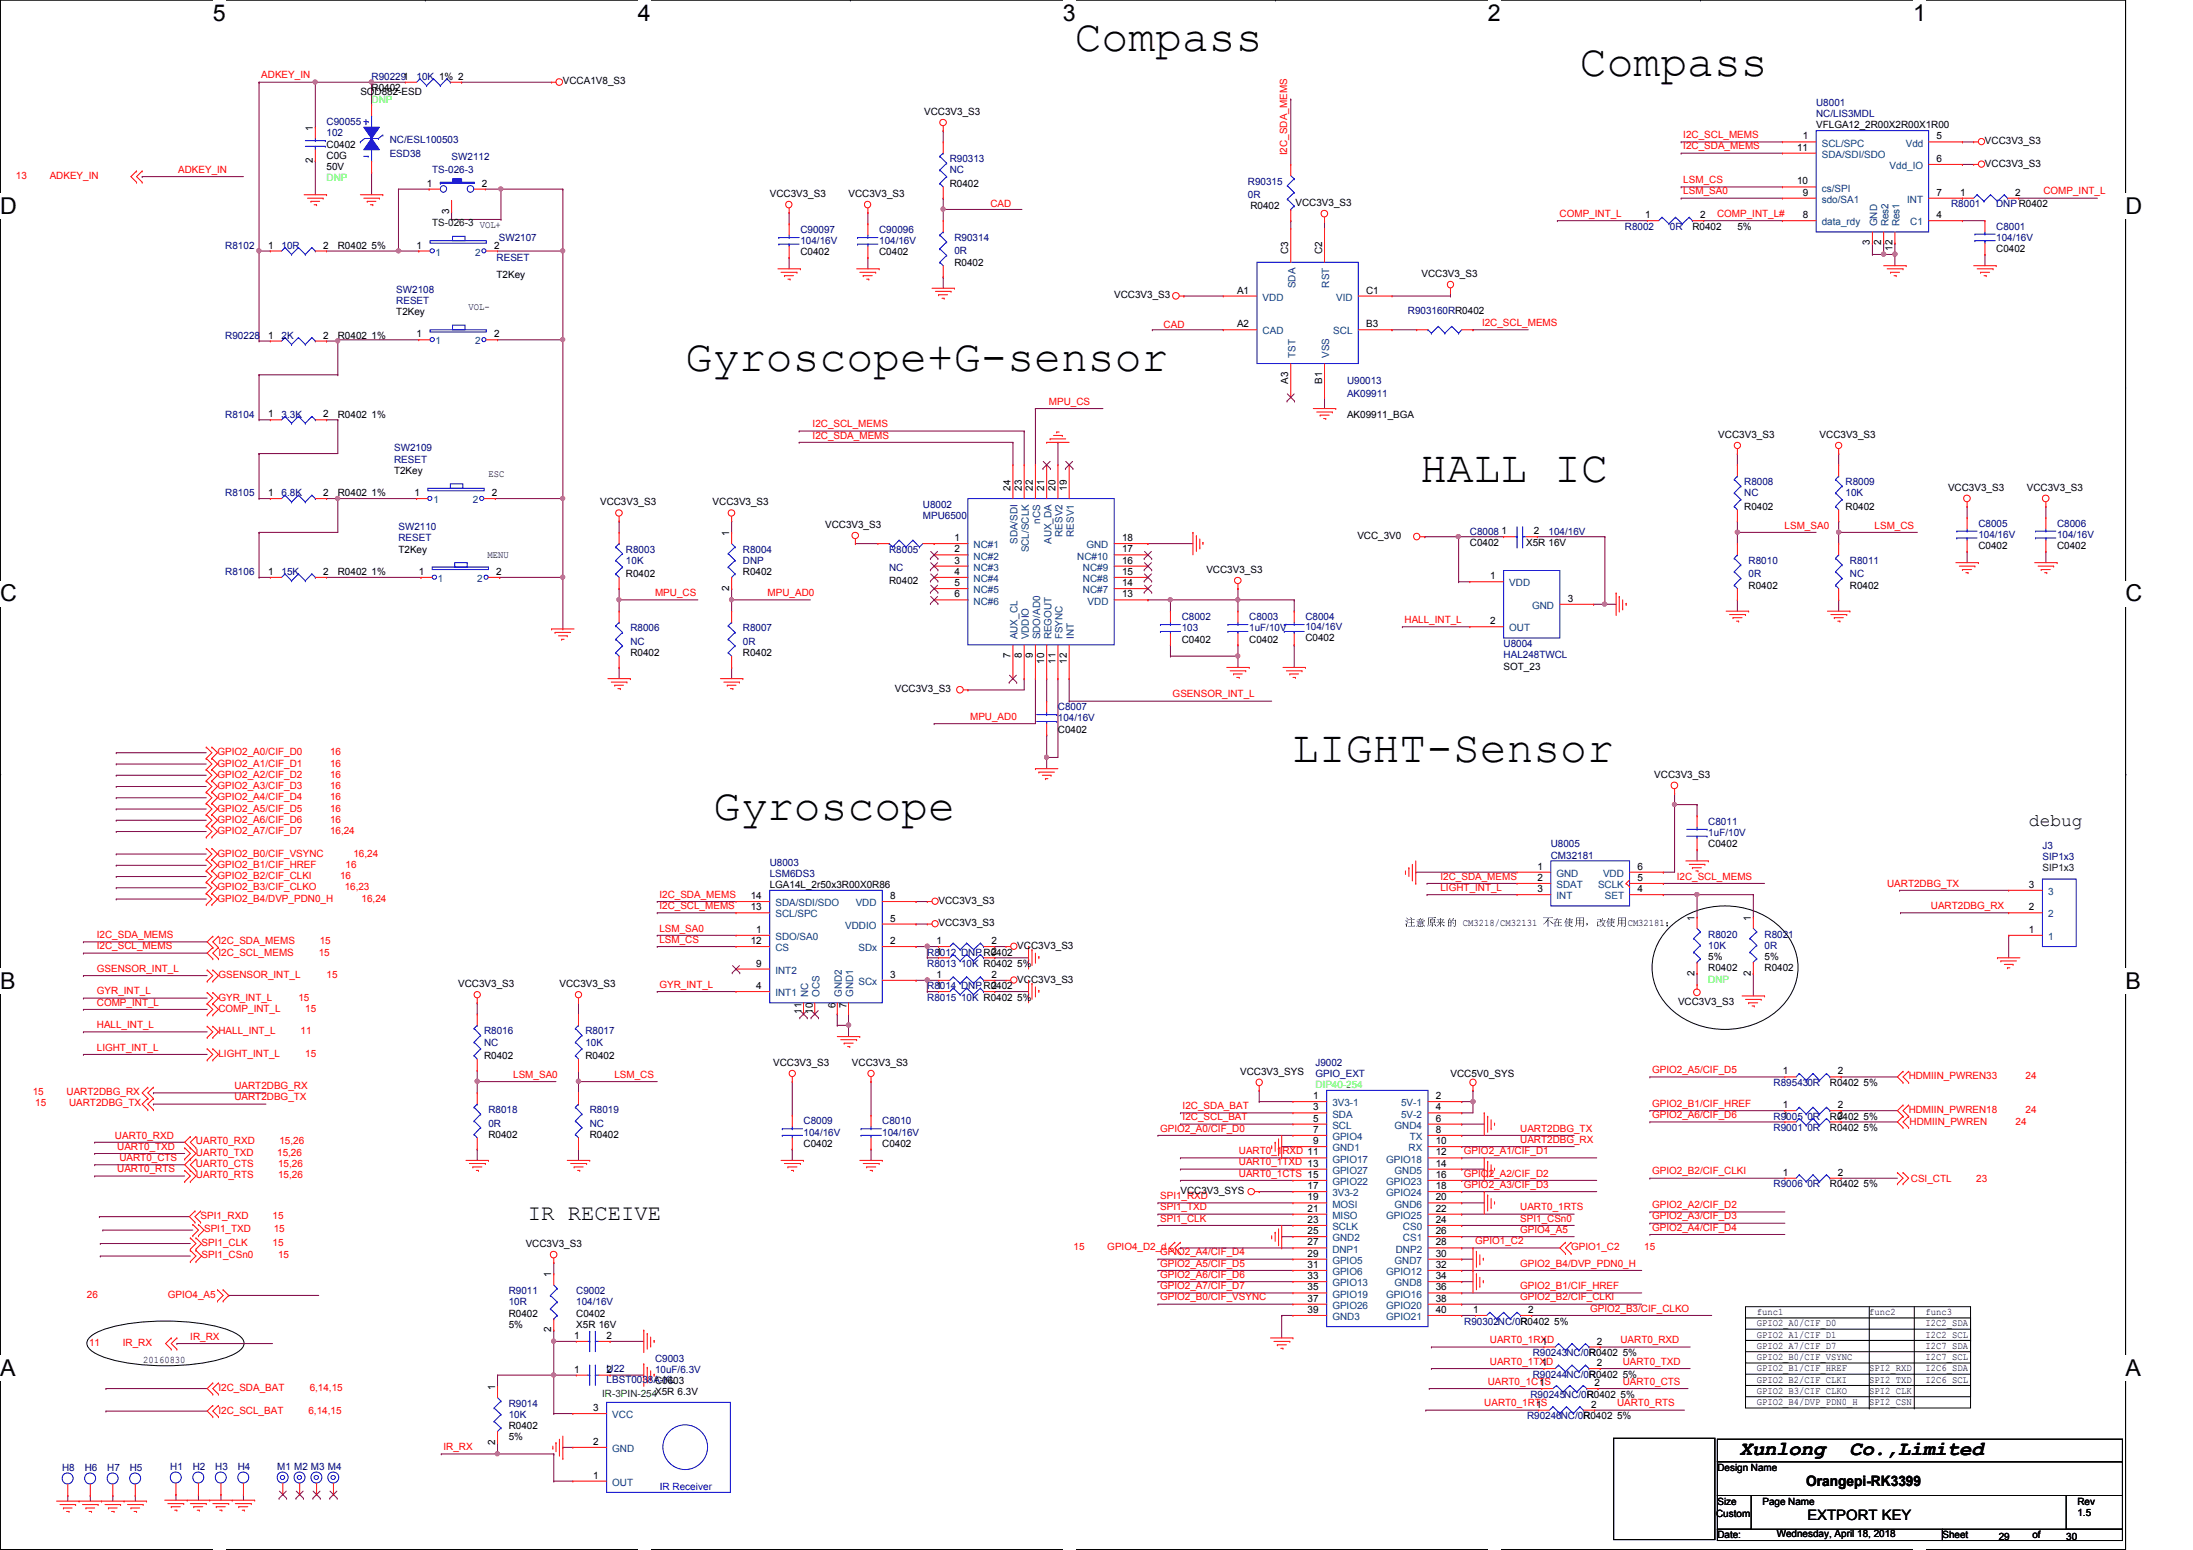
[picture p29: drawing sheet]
<svg xmlns="http://www.w3.org/2000/svg" width="297mm" height="210mm" viewBox="0 0 297 210" stroke-linecap="round" stroke-linejoin="round" font-family="sans-serif">
<defs><g id="words">
<g font-size="6.1">
<text x="145.6" y="6.9">Compass</text>
<text x="214" y="10.3">Compass</text>
<text x="92.8" y="50.2">Gyroscope+G-sensor</text>
<text x="192.4" y="65.3">HALL IC</text>
<text x="175" y="103.1">LIGHT-Sensor</text>
<text x="96.6" y="111">Gyroscope</text>
</g>
<g font-size="3.1">
<text x="28.8" y="2.8">5</text>
<text x="86.4" y="2.8">4</text>
<text x="144" y="2.8">3</text>
<text x="201.5" y="2.8">2</text>
<text x="259.1" y="2.8">1</text>
<text x="0" y="29">D</text>
<text x="287.9" y="29">D</text>
<text x="0" y="81.4">C</text>
<text x="287.9" y="81.4">C</text>
<text x="0" y="133.9">B</text>
<text x="287.9" y="133.9">B</text>
<text x="0" y="186.4">A</text>
<text x="287.9" y="186.4">A</text>
</g>
<text font-size="3" x="71.5" y="165.2">IR RECEIVE</text>
<g font-size="2.7">
<text x="235.7" y="197.1">Xunlong</text>
<text x="250.5" y="197.1">Co.,Limited</text>
</g>
<text font-size="2.4" x="274.8" y="111.8">debug</text>
<g font-size="1.9">
<text x="244.6" y="201.3">Orangepi-RK3399</text>
<text x="244.8" y="205.8">EXTPORT KEY</text>
</g>
<g font-size="1.4" fill="#f00">
<text x="35.4" y="10.6">ADKEY_IN</text>
<text x="24.1" y="23.4">ADKEY_IN</text>
<text x="174.3" y="21" transform="rotate(-90 174.3 21)">I2C_SDA_MEMS</text>
<text x="228" y="18.7">I2C_SCL_MEMS</text>
<text x="228" y="20.2">I2C_SDA_MEMS</text>
<text x="2.2" y="24.3">13</text>
<text x="6.7" y="24.3">ADKEY_IN</text>
<text x="134.2" y="28.1">CAD</text>
<text x="211.2" y="29.4">COMP_INT_L</text>
<text x="228" y="24.8">LSM_CS</text>
<text x="228" y="26.3">LSM_SA0</text>
<text x="232.6" y="29.4">COMP_INT_L#</text>
<text x="276.8" y="26.3">COMP_INT_L</text>
<text x="157.6" y="44.4">CAD</text>
<text x="200.7" y="44.2">I2C_SCL_MEMS</text>
<text x="110.1" y="59.4">I2C_SDA_MEMS</text>
<text x="110.1" y="57.9">I2C_SCL_MEMS</text>
<text x="142.1" y="54.8">MPU_CS</text>
<text x="241.7" y="71.6">LSM_SA0</text>
<text x="253.9" y="71.6">LSM_CS</text>
<text x="88.7" y="80.7">MPU_CS</text>
<text x="104" y="80.7">MPU_AD0</text>
<text x="190.2" y="84.4">HALL_INT_L</text>
<text x="158.8" y="94.4">GSENSOR_INT_L</text>
<text x="131.4" y="97.5">MPU_AD0</text>
<text x="29.5" y="105.3">GPIO2_A2/CIF_D2</text>
<text x="29.5" y="106.8">GPIO2_A3/CIF_D3</text>
<text x="29.5" y="102.3">GPIO2_A0/CIF_D0</text>
<text x="29.5" y="103.8">GPIO2_A1/CIF_D1</text>
<text x="44.7" y="105.3">16</text>
<text x="44.7" y="106.8">16</text>
<text x="44.7" y="102.3">16</text>
<text x="44.7" y="103.8">16</text>
<text x="29.5" y="108.4">GPIO2_A4/CIF_D4</text>
<text x="29.5" y="109.9">GPIO2_A5/CIF_D5</text>
<text x="29.5" y="111.4">GPIO2_A6/CIF_D6</text>
<text x="29.5" y="112.9">GPIO2_A7/CIF_D7</text>
<text x="44.7" y="108.4">16</text>
<text x="44.7" y="109.9">16</text>
<text x="44.7" y="111.4">16</text>
<text x="44.7" y="112.9">16,24</text>
<text x="29.5" y="117.5">GPIO2_B1/CIF_HREF</text>
<text x="29.5" y="119">GPIO2_B2/CIF_CLKI</text>
<text x="29.5" y="116">GPIO2_B0/CIF_VSYNC</text>
<text x="46.1" y="119">16</text>
<text x="46.8" y="117.5">16</text>
<text x="47.9" y="116">16,24</text>
<text x="195.1" y="119.1">I2C_SDA_MEMS</text>
<text x="227.1" y="119.1">I2C_SCL_MEMS</text>
<text x="29.5" y="120.6">GPIO2_B3/CIF_CLKO</text>
<text x="29.5" y="122.1">GPIO2_B4/DVP_PDN0_H</text>
<text x="46.7" y="120.6">16,23</text>
<text x="49" y="122.1">16,24</text>
<text x="89.3" y="123.1">I2C_SCL_MEMS</text>
<text x="89.3" y="121.6">I2C_SDA_MEMS</text>
<text x="195.1" y="120.6">LIGHT_INT_L</text>
<text x="255.6" y="120.1">UART2DBG_TX</text>
<text x="261.5" y="123.1">UART2DBG_RX</text>
<text x="13.1" y="131.6">GSENSOR_INT_L</text>
<text x="13.1" y="127">I2C_SDA_MEMS</text>
<text x="13.1" y="128.6">I2C_SCL_MEMS</text>
<text x="29.6" y="127.9">I2C_SDA_MEMS</text>
<text x="29.6" y="129.4">I2C_SCL_MEMS</text>
<text x="43.2" y="129.4">15</text>
<text x="43.3" y="127.9">15</text>
<text x="89.3" y="126.2">LSM_SA0</text>
<text x="89.3" y="127.7">LSM_CS</text>
<text x="13.1" y="134.7">GYR_INT_L</text>
<text x="13.1" y="136.2">COMP_INT_L</text>
<text x="29.6" y="132.5">GSENSOR_INT_L</text>
<text x="29.6" y="135.5">GYR_INT_L</text>
<text x="29.6" y="137">COMP_INT_L</text>
<text x="40.4" y="135.5">15</text>
<text x="41.4" y="137">15</text>
<text x="44.2" y="132.5">15</text>
<text x="89.3" y="133.8">GYR_INT_L</text>
<text x="13.1" y="142.3">LIGHT_INT_L</text>
<text x="13.1" y="139.2">HALL_INT_L</text>
<text x="29.6" y="143.1">LIGHT_INT_L</text>
<text x="29.6" y="140.1">HALL_INT_L</text>
<text x="40.7" y="140.1">11</text>
<text x="41.4" y="143.1">15</text>
<text x="4.4" y="148.3">15</text>
<text x="4.8" y="149.8">15</text>
<text x="9" y="148.3">UART2DBG_RX</text>
<text x="9.4" y="149.8">UART2DBG_TX</text>
<text x="31.7" y="147.5">UART2DBG_RX</text>
<text x="31.7" y="149">UART2DBG_TX</text>
<text x="69.5" y="146">LSM_SA0</text>
<text x="83.2" y="146">LSM_CS</text>
<text x="223.8" y="145.3">GPIO2_A5/CIF_D5</text>
<text x="223.8" y="149.9">GPIO2_B1/CIF_HREF</text>
<text x="258.5" y="146.2">HDMIIN_PWREN33</text>
<text x="274.4" y="146.2">24</text>
<text x="15.6" y="154.2">UART0_RXD</text>
<text x="15.9" y="155.7">UART0_TXD</text>
<text x="26.5" y="155">UART0_RXD</text>
<text x="37.8" y="155">15,26</text>
<text x="157.1" y="153.2">GPIO2_A0/CIF_D0</text>
<text x="160.2" y="150.2">I2C_SDA_BAT</text>
<text x="160.2" y="151.7">I2C_SCL_BAT</text>
<text x="205.9" y="153.2">UART2DBG_TX</text>
<text x="205.9" y="154.8">UART2DBG_RX</text>
<text x="223.8" y="151.4">GPIO2_A6/CIF_D6</text>
<text x="258.5" y="150.7">HDMIIN_PWREN18</text>
<text x="258.7" y="152.4">HDMIIN_PWREN</text>
<text x="273" y="152.4">24</text>
<text x="274.4" y="150.7">24</text>
<text x="15.9" y="158.7">UART0_RTS</text>
<text x="16.2" y="157.2">UART0_CTS</text>
<text x="26.5" y="156.5">UART0_TXD</text>
<text x="26.5" y="159.6">UART0_RTS</text>
<text x="26.5" y="158">UART0_CTS</text>
<text x="37.5" y="156.5">15,26</text>
<text x="37.7" y="159.6">15,26</text>
<text x="37.7" y="158">15,26</text>
<text x="167.8" y="156.3">UART0_1RXD 11</text>
<text x="167.8" y="157.8">UART0_1TXD 13</text>
<text x="167.8" y="159.3">UART0_1CTS 15</text>
<text x="198.3" y="159.3">GPIO2_A2/CIF_D2</text>
<text x="198.3" y="160.9">GPIO2_A3/CIF_D3</text>
<text x="198.3" y="156.3">GPIO2_A1/CIF_D1</text>
<text x="223.8" y="159">GPIO2_B2/CIF_CLKI</text>
<text x="258.8" y="160">CSI_CTL</text>
<text x="267.7" y="160">23</text>
<text x="27.2" y="165.1">SPI1_RXD</text>
<text x="27.6" y="166.9">SPI1_TXD</text>
<text x="36.9" y="165.1">15</text>
<text x="37.1" y="166.9">15</text>
<text x="157.1" y="165.4">SPI1_CLK</text>
<text x="157.1" y="163.9">SPI1_TXD</text>
<text x="157.1" y="162.4">SPI1_RXD</text>
<text x="205.9" y="163.9">UART0_1RTS</text>
<text x="205.9" y="167">GPIO4_A5</text>
<text x="205.9" y="165.4">SPI1_CSn0</text>
<text x="223.8" y="166.7">GPIO2_A4/CIF_D4</text>
<text x="223.8" y="163.6">GPIO2_A2/CIF_D2</text>
<text x="223.8" y="165.1">GPIO2_A3/CIF_D3</text>
<text x="27.3" y="168.7">SPI1_CLK</text>
<text x="27.3" y="170.4">SPI1_CSn0</text>
<text x="36.9" y="168.7">15</text>
<text x="37.7" y="170.4">15</text>
<text x="145.4" y="169.3">15</text>
<text x="150" y="169.3">GPIO4_D2_d</text>
<text x="157.1" y="173.1">GPIO2_A6/CIF_D6</text>
<text x="157.1" y="170">GPIO2_A4/CIF_D4</text>
<text x="157.1" y="171.5">GPIO2_A5/CIF_D5</text>
<text x="199.8" y="168.5">GPIO1_C2</text>
<text x="205.9" y="171.5">GPIO2_B4/DVP_PDN0_H</text>
<text x="212.8" y="169.3">GPIO1_C2</text>
<text x="222.7" y="169.3">15</text>
<text x="11.8" y="175.7">26</text>
<text x="22.7" y="175.7">GPIO4_A5</text>
<text x="157.1" y="174.6">GPIO2_A7/CIF_D7</text>
<text x="157.1" y="176.1">GPIO2_B0/CIF_VSYNC</text>
<text x="205.9" y="176.1">GPIO2_B2/CIF_CLKI</text>
<text x="205.9" y="174.6">GPIO2_B1/CIF_HREF</text>
<text x="215.4" y="177.6">GPIO2_B3/CIF_CLKO</text>
<text x="12.1" y="182.3">11</text>
<text x="16.6" y="182.3">IR_RX</text>
<text x="25.8" y="181.4">IR_RX</text>
<text x="201.8" y="181.9">UART0_1RXD</text>
<text x="201.8" y="184.8">UART0_1TXD</text>
<text x="219.5" y="181.9">UART0_RXD</text>
<text x="219.8" y="184.8">UART0_TXD</text>
<text x="29.6" y="188.4">I2C_SDA_BAT</text>
<text x="29.6" y="191.4">I2C_SCL_BAT</text>
<text x="41.8" y="191.4">6,14,15</text>
<text x="41.9" y="188.4">6,14,15</text>
<text x="201" y="190.5">UART0_1RTS</text>
<text x="201.5" y="187.5">UART0_1CTS</text>
<text x="219" y="190.5">UART0_RTS</text>
<text x="219.8" y="187.5">UART0_CTS</text>
<text x="60.1" y="196.4">IR_RX</text>
</g>
<g font-size="1.4" fill="#000080">
<text x="50.3" y="10.8">R902291</text>
<text x="56.4" y="10.8">10K 1% 2</text>
<text x="44.2" y="16.9">C90055</text>
<text x="246" y="14.4">U8001</text>
<text x="246" y="15.9">NC/LIS3MDL</text>
<text x="44.2" y="18.5">102</text>
<text x="52.8" y="21.2">ESD38</text>
<text x="52.8" y="19.3">NC/ESL100503</text>
<text x="58.5" y="23.5">TS-026-3</text>
<text x="61.2" y="21.6">SW2112</text>
<text x="128.6" y="22">R90313</text>
<text x="128.6" y="23.5">NC</text>
<text x="169" y="25">R90315</text>
<text x="169" y="26.8">0R</text>
<text x="264.3" y="28.1">R8001</text>
<text x="270.4" y="28.1">DNPR0402</text>
<text x="30.5" y="33.7">R8102</text>
<text x="38.1" y="33.7">10R</text>
<text x="67.3" y="35.3">RESET</text>
<text x="67.6" y="32.6">SW2107</text>
<text x="108.4" y="31.5">C90097</text>
<text x="108.4" y="33.1">104/16V</text>
<text x="119.1" y="31.5">C90096</text>
<text x="119.1" y="33.1">104/16V</text>
<text x="129.3" y="32.6">R90314</text>
<text x="129.3" y="34.5">0R</text>
<text x="220.1" y="31.1">R8002</text>
<text x="226.2" y="31.1">0R</text>
<text x="270.4" y="31.1">C8001</text>
<text x="270.4" y="32.6">104/16V</text>
<text x="53.7" y="39.6">SW2108</text>
<text x="53.7" y="41.1">RESET</text>
<text x="30.5" y="45.9">R90228</text>
<text x="38.1" y="45.9">2K</text>
<text x="190.7" y="42.5">R903160RR0402</text>
<text x="182.5" y="52">U90013</text>
<text x="182.5" y="53.8">AK09911</text>
<text x="30.5" y="56.6">R8104</text>
<text x="38.1" y="56.6">3.3K</text>
<text x="53.4" y="61.1">SW2109</text>
<text x="53.4" y="62.7">RESET</text>
<text x="236.3" y="65.7">R8008</text>
<text x="250" y="65.7">R8009</text>
<text x="30.5" y="67.2">R8105</text>
<text x="38.1" y="67.2">6.8K</text>
<text x="54" y="71.8">SW2110</text>
<text x="125" y="68.7">U8002</text>
<text x="125" y="70.3">MPU6500</text>
<text x="236.3" y="67.2">NC</text>
<text x="250" y="67.2">10K</text>
<text x="268" y="71.3">C8005</text>
<text x="278.6" y="71.3">C8006</text>
<text x="30.5" y="77.9">R8106</text>
<text x="38.1" y="77.9">15K</text>
<text x="54" y="73.3">RESET</text>
<text x="84.8" y="74.8">R8003</text>
<text x="84.8" y="76.4">10K</text>
<text x="100.6" y="74.8">R8004</text>
<text x="100.6" y="76.4">DNP</text>
<text x="120.4" y="74.8">R8005</text>
<text x="120.4" y="77.3">NC</text>
<text x="199.1" y="72.4">C8008</text>
<text x="209.8" y="72.4">104/16V</text>
<text x="236.9" y="76.4">R8010</text>
<text x="250.6" y="76.4">R8011</text>
<text x="268" y="72.9">104/16V</text>
<text x="278.6" y="72.9">104/16V</text>
<text x="160.1" y="84">C8002</text>
<text x="169.2" y="84">C8003</text>
<text x="176.8" y="84">C8004</text>
<text x="236.9" y="78.2">0R</text>
<text x="250.6" y="78.2">NC</text>
<text x="85.4" y="85.5">R8006</text>
<text x="85.4" y="87.3">NC</text>
<text x="100.6" y="85.5">R8007</text>
<text x="100.6" y="87.3">0R</text>
<text x="160.1" y="85.5">103</text>
<text x="169.2" y="85.5">1uF/10V</text>
<text x="176.8" y="85.3">104/16V</text>
<text x="203.7" y="87.6">U8004</text>
<text x="203.7" y="89.2">HAL248TWCL</text>
<text x="143.3" y="96.2">C8007</text>
<text x="143.3" y="97.7">104/16V</text>
<text x="231.4" y="111.7">C8011</text>
<text x="231.4" y="113.2">1uF/10V</text>
<text x="104.3" y="117.2">U8003</text>
<text x="104.3" y="118.7">LSM6DS3</text>
<text x="210.1" y="114.8">U8005</text>
<text x="210.1" y="116.3">CM32181</text>
<text x="276.6" y="114.9">J3</text>
<text x="276.6" y="116.5">SIP1x3</text>
<text x="125.6" y="129.4">R8012 DNPR0402</text>
<text x="125.6" y="130.9">R8013 10K R0402 5%</text>
<text x="231.4" y="127">R8020</text>
<text x="231.4" y="128.5">10K</text>
<text x="239" y="127">R8021</text>
<text x="239" y="128.5">0R</text>
<text x="125.6" y="135.5">R8015 10K R0402 5%</text>
<text x="125.6" y="134">R8014 DNPR0402</text>
<text x="65.6" y="140.1">R8016</text>
<text x="65.6" y="141.6">NC</text>
<text x="79.3" y="140.1">R8017</text>
<text x="79.3" y="141.6">10K</text>
<text x="178.2" y="144.3">J9002</text>
<text x="178.2" y="145.8">GPIO_EXT</text>
<text x="240.2" y="147.1">R895430R</text>
<text x="66.2" y="150.7">R8018</text>
<text x="66.2" y="152.6">0R</text>
<text x="79.9" y="150.7">R8019</text>
<text x="79.9" y="152.6">NC</text>
<text x="108.8" y="152.3">C8009</text>
<text x="108.8" y="153.8">104/16V</text>
<text x="119.5" y="152.3">C8010</text>
<text x="119.5" y="153.8">104/16V</text>
<text x="240.2" y="153.2">R9001 0R</text>
<text x="240.2" y="151.6">R9005 0R</text>
<text x="240.2" y="160.8">R9006 0R</text>
<text x="68.9" y="175.3">R9011</text>
<text x="68.9" y="176.8">10R</text>
<text x="78.1" y="175.3">C9002</text>
<text x="78.1" y="176.8">104/16V</text>
<text x="198.3" y="179.4">R90302NC/0R0402 5%</text>
<text x="82.2" y="185.8">U22</text>
<text x="88.7" y="184.4">C9003</text>
<text x="88.7" y="185.9">10uF/6.3V</text>
<text x="207.6" y="183.6">R90243NC/0R0402 5%</text>
<text x="68.9" y="190.5">R9014</text>
<text x="82.2" y="187.3">LBST0038A-KL</text>
<text x="207.3" y="189.3">R90245NC/0R0402 5%</text>
<text x="207.6" y="186.6">R90244NC/0R0402 5%</text>
<text x="68.9" y="192">10K</text>
<text x="206.8" y="192.2">R90246NC/0R0402 5%</text>
<text x="8.4" y="199.2">H8</text>
<text x="11.5" y="199.2">H6</text>
<text x="14.5" y="199.2">H7</text>
<text x="17.6" y="199.2">H5</text>
<text x="23.1" y="199.1">H1</text>
<text x="26.1" y="199.1">H2</text>
<text x="29.2" y="199.1">H3</text>
<text x="32.2" y="199.1">H4</text>
<text x="37.5" y="199.1">M1 M2 M3 M4</text>
</g>
<g font-size="1.4">
<text x="76.2" y="11.4">VCCA1V8_S3</text>
<text x="42.4" y="17.7" transform="rotate(-90 42.4 17.7)">1</text>
<text x="48.8" y="12.8">SOD882-ESD</text>
<text x="50.3" y="12.4">R0402</text>
<text x="125.2" y="15.5">VCC3V3_S3</text>
<text x="246" y="17.4">VFLGA12_2R00X2R00X1R00</text>
<text x="42.4" y="22.1" transform="rotate(-90 42.4 22.1)">2</text>
<text x="44.2" y="20">C0402</text>
<text x="44.2" y="21.5">C0G</text>
<text x="44.2" y="23">50V</text>
<text x="243.4" y="20.4">11</text>
<text x="244.2" y="18.9">1</text>
<text x="262.3" y="18.9">5</text>
<text x="262.3" y="21.9">6</text>
<text x="268.9" y="22.6">VCC3V3_S3</text>
<text x="268.9" y="19.5">VCC3V3_S3</text>
<text x="57.8" y="25.3">1</text>
<text x="60.8" y="29" transform="rotate(-90 60.8 29)">3</text>
<text x="65.3" y="25.3">2</text>
<text x="104.3" y="26.7">VCC3V3_S3</text>
<text x="114.9" y="26.7">VCC3V3_S3</text>
<text x="128.6" y="25.3">R0402</text>
<text x="169.4" y="28.4">R0402</text>
<text x="175.5" y="27.9">VCC3V3_S3</text>
<text x="222.8" y="29.5">1</text>
<text x="230.3" y="29.5">2</text>
<text x="243.4" y="25">10</text>
<text x="244.2" y="29.5">8</text>
<text x="244.2" y="26.5">9</text>
<text x="262.3" y="29.5">4</text>
<text x="262.3" y="26.5">7</text>
<text x="265.5" y="26.5">1</text>
<text x="273" y="26.5">2</text>
<text x="36.3" y="33.7">1</text>
<text x="43.8" y="33.7">2</text>
<text x="45.8" y="33.7">R0402 5%</text>
<text x="56.4" y="33.7">1</text>
<text x="66.9" y="33.7">2</text>
<text x="108.4" y="34.6">C0402</text>
<text x="119.1" y="34.6">C0402</text>
<text x="129.3" y="36">R0402</text>
<text x="174.5" y="34.5" transform="rotate(-90 174.5 34.5)">C3</text>
<text x="179.1" y="34.5" transform="rotate(-90 179.1 34.5)">C2</text>
<text x="229.2" y="31.1">R0402</text>
<text x="235.3" y="31.1">5%</text>
<text x="253.3" y="33.2" transform="rotate(-90 253.3 33.2)">3</text>
<text x="254.8" y="33.2" transform="rotate(-90 254.8 33.2)">2</text>
<text x="256.3" y="34" transform="rotate(-90 256.3 34)">12</text>
<text x="270.4" y="34.2">C0402</text>
<text x="63.5" y="42">VOL-</text>
<text x="67.3" y="37.6">T2Key</text>
<text x="150.9" y="40.4">VCC3V3_S3</text>
<text x="167.6" y="39.8">A1</text>
<text x="185" y="39.8">C1</text>
<text x="192.5" y="37.5">VCC3V3_S3</text>
<text x="36.3" y="45.8">1</text>
<text x="43.8" y="45.8">2</text>
<text x="45.8" y="45.9">R0402 1%</text>
<text x="53.7" y="42.7">T2Key</text>
<text x="56.4" y="45.7">1</text>
<text x="66.9" y="45.7">2</text>
<text x="167.6" y="44.3">A2</text>
<text x="185" y="44.3">B3</text>
<text x="174.5" y="51.9" transform="rotate(-90 174.5 51.9)">A3</text>
<text x="179.1" y="51.9" transform="rotate(-90 179.1 51.9)">B1</text>
<text x="36.3" y="56.5">1</text>
<text x="43.8" y="56.5">2</text>
<text x="45.8" y="56.6">R0402 1%</text>
<text x="182.5" y="56.6">AK09911_BGA</text>
<text x="232.7" y="59.3">VCC3V3_S3</text>
<text x="246.5" y="59.3">VCC3V3_S3</text>
<text x="53.4" y="64.2">T2Key</text>
<text x="66.2" y="64.6">ESC</text>
<text x="36.3" y="67.2">1</text>
<text x="43.8" y="67.2">2</text>
<text x="45.8" y="67.2">R0402 1%</text>
<text x="56.1" y="67.2">1</text>
<text x="66.6" y="67.2">2</text>
<text x="81.3" y="68.5">VCC3V3_S3</text>
<text x="96.5" y="68.5">VCC3V3_S3</text>
<text x="111.8" y="71.5">VCC3V3_S3</text>
<text x="136.9" y="66.5" transform="rotate(-90 136.9 66.5)">24</text>
<text x="138.4" y="66.5" transform="rotate(-90 138.4 66.5)">23</text>
<text x="139.9" y="66.5" transform="rotate(-90 139.9 66.5)">22</text>
<text x="141.4" y="66.5" transform="rotate(-90 141.4 66.5)">21</text>
<text x="143" y="66.5" transform="rotate(-90 143 66.5)">20</text>
<text x="144.5" y="66.5" transform="rotate(-90 144.5 66.5)">19</text>
<text x="236.3" y="69">R0402</text>
<text x="250" y="69">R0402</text>
<text x="263.9" y="66.5">VCC3V3_S3</text>
<text x="274.5" y="66.5">VCC3V3_S3</text>
<text x="36.3" y="77.9">1</text>
<text x="43.8" y="77.9">2</text>
<text x="45.8" y="77.9">R0402 1%</text>
<text x="54" y="74.8">T2Key</text>
<text x="56.7" y="77.9">1</text>
<text x="66" y="75.5">MENU</text>
<text x="67.2" y="77.9">2</text>
<text x="98.8" y="72.6" transform="rotate(-90 98.8 72.6)">1</text>
<text x="100.6" y="77.9">R0402</text>
<text x="129.3" y="73.3">1</text>
<text x="129.3" y="74.8">2</text>
<text x="129.3" y="76.3">3</text>
<text x="129.3" y="77.9">4</text>
<text x="152" y="73.3">18</text>
<text x="152" y="77.9">15</text>
<text x="152" y="76.3">16</text>
<text x="152" y="74.8">17</text>
<text x="163.4" y="77.6">VCC3V3_S3</text>
<text x="183.9" y="73">VCC_3V0</text>
<text x="199.1" y="73.9">C0402</text>
<text x="203.4" y="72.3">1</text>
<text x="206.7" y="73.9">X5R 16V</text>
<text x="207.8" y="72.3">2</text>
<text x="268" y="74.4">C0402</text>
<text x="278.6" y="74.4">C0402</text>
<text x="84.8" y="78.2">R0402</text>
<text x="98.8" y="80" transform="rotate(-90 98.8 80)">2</text>
<text x="120.4" y="79.1">R0402</text>
<text x="129.3" y="79.4">5</text>
<text x="129.3" y="80.9">6</text>
<text x="152" y="80.9">13</text>
<text x="152" y="79.4">14</text>
<text x="201.8" y="78.4">1</text>
<text x="212.3" y="81.5">3</text>
<text x="236.9" y="79.7">R0402</text>
<text x="250.6" y="79.7">R0402</text>
<text x="85.4" y="88.9">R0402</text>
<text x="100.6" y="88.9">R0402</text>
<text x="136.9" y="89.2" transform="rotate(-90 136.9 89.2)">7</text>
<text x="138.4" y="89.2" transform="rotate(-90 138.4 89.2)">8</text>
<text x="139.9" y="89.2" transform="rotate(-90 139.9 89.2)">9</text>
<text x="141.4" y="89.9" transform="rotate(-90 141.4 89.9)">10</text>
<text x="143" y="89.9" transform="rotate(-90 143 89.9)">11</text>
<text x="144.5" y="89.9" transform="rotate(-90 144.5 89.9)">12</text>
<text x="160.1" y="87">C0402</text>
<text x="169.2" y="87">C0402</text>
<text x="176.8" y="86.7">C0402</text>
<text x="201.8" y="84.5">2</text>
<text x="121.2" y="93.7">VCC3V3_S3</text>
<text x="203.7" y="90.7">SOT_23</text>
<text x="143.3" y="99.2">C0402</text>
<text x="224.1" y="105.3">VCC3V3_S3</text>
<text x="208.2" y="117.8">1</text>
<text x="208.2" y="119.3">2</text>
<text x="221.8" y="119.3">5</text>
<text x="221.8" y="117.8">6</text>
<text x="231.4" y="114.8">C0402</text>
<text x="101.7" y="123.3">13</text>
<text x="101.7" y="121.8">14</text>
<text x="104.3" y="120.3">LGA14L_2r50x3R00X0R86</text>
<text x="120.6" y="124.8">5</text>
<text x="120.6" y="121.8">8</text>
<text x="127.1" y="122.4">VCC3V3_S3</text>
<text x="127.1" y="125.4">VCC3V3_S3</text>
<text x="208.2" y="120.8">3</text>
<text x="221.8" y="120.8">4</text>
<text x="229.5" y="124.7" transform="rotate(-90 229.5 124.7)">1</text>
<text x="237.1" y="124.7" transform="rotate(-90 237.1 124.7)">1</text>
<text x="274.8" y="123.3">2</text>
<text x="274.8" y="120.2">3</text>
<text x="101.7" y="127.8">12</text>
<text x="102.4" y="126.3">1</text>
<text x="102.4" y="130.9">9</text>
<text x="120.6" y="127.8">2</text>
<text x="126.8" y="127.8">1</text>
<text x="126.8" y="129.4">1</text>
<text x="134.3" y="127.8">2</text>
<text x="134.3" y="129.4">2</text>
<text x="137.8" y="128.5">VCC3V3_S3</text>
<text x="231.4" y="131.5">R0402</text>
<text x="231.4" y="130">5%</text>
<text x="239" y="131.5">R0402</text>
<text x="239" y="130">5%</text>
<text x="274.8" y="126.3">1</text>
<text x="62.1" y="133.6">VCC3V3_S3</text>
<text x="75.8" y="133.6">VCC3V3_S3</text>
<text x="102.4" y="133.9">4</text>
<text x="108.6" y="137.3" transform="rotate(-90 108.6 137.3)">11</text>
<text x="110.1" y="137.3" transform="rotate(-90 110.1 137.3)">10</text>
<text x="113.2" y="136.6" transform="rotate(-90 113.2 136.6)">6</text>
<text x="114.7" y="136.6" transform="rotate(-90 114.7 136.6)">7</text>
<text x="120.6" y="132.4">3</text>
<text x="126.8" y="133.9">1</text>
<text x="126.8" y="132.4">1</text>
<text x="134.3" y="133.9">2</text>
<text x="134.3" y="132.4">2</text>
<text x="137.8" y="133.1">VCC3V3_S3</text>
<text x="227.3" y="136.1">VCC3V3_S3</text>
<text x="229.5" y="132.1" transform="rotate(-90 229.5 132.1)">2</text>
<text x="237.1" y="132.1" transform="rotate(-90 237.1 132.1)">2</text>
<text x="65.6" y="143.4">R0402</text>
<text x="79.3" y="143.4">R0402</text>
<text x="104.7" y="144.3">VCC3V3_S3</text>
<text x="115.4" y="144.3">VCC3V3_S3</text>
<text x="168" y="145.5">VCC3V3_SYS</text>
<text x="177.9" y="148.8">1</text>
<text x="194.5" y="148.8">2</text>
<text x="196.5" y="145.8">VCC5V0_SYS</text>
<text x="241.5" y="145.5">1</text>
<text x="247.9" y="147.1">R0402 5%</text>
<text x="248.9" y="145.5">2</text>
<text x="66.2" y="154.1">R0402</text>
<text x="79.9" y="154.1">R0402</text>
<text x="108.8" y="155.3">C0402</text>
<text x="119.5" y="155.3">C0402</text>
<text x="177.9" y="150.4">3</text>
<text x="177.9" y="151.9">5</text>
<text x="177.9" y="153.4">7</text>
<text x="177.9" y="154.9">9</text>
<text x="194.5" y="150.4">4</text>
<text x="194.5" y="151.9">6</text>
<text x="194.5" y="153.4">8</text>
<text x="194.5" y="154.9">10</text>
<text x="241.5" y="151.6">1</text>
<text x="241.5" y="150.1">1</text>
<text x="247.9" y="153.2">R0402 5%</text>
<text x="247.9" y="151.6">R0402 5%</text>
<text x="248.9" y="151.6">2</text>
<text x="248.9" y="150.1">2</text>
<text x="159.9" y="161.7">VCC3V3_SYS</text>
<text x="177.1" y="161">17</text>
<text x="194.5" y="156.5">12</text>
<text x="194.5" y="158">14</text>
<text x="194.5" y="159.5">16</text>
<text x="194.5" y="161">18</text>
<text x="241.5" y="159.2">1</text>
<text x="247.9" y="160.8">R0402 5%</text>
<text x="248.9" y="159.2">2</text>
<text x="177.1" y="162.6">19</text>
<text x="177.1" y="164.1">21</text>
<text x="177.1" y="165.6">23</text>
<text x="177.1" y="167.1">25</text>
<text x="194.5" y="162.6">20</text>
<text x="194.5" y="164.1">22</text>
<text x="194.5" y="165.6">24</text>
<text x="194.5" y="167.1">26</text>
<text x="71.2" y="168.9">VCC3V3_S3</text>
<text x="74.7" y="173" transform="rotate(-90 74.7 173)">1</text>
<text x="177.1" y="168.7">27</text>
<text x="177.1" y="170.2">29</text>
<text x="177.1" y="171.7">31</text>
<text x="177.1" y="173.2">33</text>
<text x="194.5" y="168.7">28</text>
<text x="194.5" y="170.2">30</text>
<text x="194.5" y="171.7">32</text>
<text x="194.5" y="173.2">34</text>
<text x="68.9" y="178.3">R0402</text>
<text x="68.9" y="179.8">5%</text>
<text x="78.1" y="178.3">C0402</text>
<text x="78.1" y="179.8">X5R 16V</text>
<text x="177.1" y="174.8">35</text>
<text x="177.1" y="176.3">37</text>
<text x="177.1" y="177.8">39</text>
<text x="194.5" y="174.8">36</text>
<text x="194.5" y="176.3">38</text>
<text x="194.5" y="177.8">40</text>
<text x="199.6" y="177.8">1</text>
<text x="207" y="177.8">2</text>
<text x="238" y="179.6">GPIO2_A0/CIF_D0</text>
<text x="238" y="178.1">func1</text>
<text x="253.2" y="178.1">func2</text>
<text x="260.8" y="178.1">func3</text>
<text x="260.8" y="179.6">I2C2_SDA</text>
<text x="19.4" y="184.6">20160830</text>
<text x="74.7" y="180.4" transform="rotate(-90 74.7 180.4)">2</text>
<text x="77.8" y="181.3">1</text>
<text x="77.8" y="185.9">1</text>
<text x="82.2" y="181.3">2</text>
<text x="82.2" y="185.9">2</text>
<text x="208.8" y="182.1">1</text>
<text x="208.8" y="185">1</text>
<text x="216.3" y="182.1">2</text>
<text x="216.3" y="185">2</text>
<text x="238" y="185.7">GPIO2_B1/CIF_HREF</text>
<text x="238" y="184.2">GPIO2_B0/CIF_VSYNC</text>
<text x="238" y="182.7">GPIO2_A7/CIF_D7</text>
<text x="238" y="181.1">GPIO2_A1/CIF_D1</text>
<text x="253.2" y="185.7">SPI2_RXD</text>
<text x="260.8" y="184.2">I2C7_SCL</text>
<text x="260.8" y="185.7">I2C6_SDA</text>
<text x="260.8" y="182.7">I2C7_SDA</text>
<text x="260.8" y="181.1">I2C2_SCL</text>
<text x="67.1" y="188.2" transform="rotate(-90 67.1 188.2)">1</text>
<text x="80.3" y="191.1">3</text>
<text x="88.7" y="187.5">C0603</text>
<text x="208.1" y="190.6">1</text>
<text x="208.5" y="187.7">1</text>
<text x="215.5" y="190.6">2</text>
<text x="216" y="187.7">2</text>
<text x="238" y="187.2">GPIO2_B2/CIF_CLKI</text>
<text x="238" y="188.8">GPIO2_B3/CIF_CLKO</text>
<text x="238" y="190.3">GPIO2_B4/DVP_PDN0_H</text>
<text x="253.2" y="187.2">SPI2_TXD</text>
<text x="253.2" y="188.8">SPI2_CLK</text>
<text x="253.2" y="190.3">SPI2_CSN</text>
<text x="260.8" y="187.2">I2C6_SCL</text>
<text x="67.1" y="195.7" transform="rotate(-90 67.1 195.7)">2</text>
<text x="68.9" y="193.5">R0402</text>
<text x="68.9" y="195.1">5%</text>
<text x="80.3" y="195.7">2</text>
<text x="80.3" y="200.2">1</text>
<text x="232.6" y="199.2">Design Name</text>
<text x="232.6" y="203.8">Size</text>
<text x="238.7" y="203.8">Page Name</text>
<text x="281.4" y="203.8">Rev</text>
<text x="232.4" y="205.4">Custom</text>
<text x="232.6" y="208.3">Date:</text>
<text x="240.7" y="208.2">Wednesday, April 18, 2018</text>
<text x="263.1" y="208.3">Sheet</text>
<text x="270.7" y="208.5">29</text>
<text x="275.3" y="208.3">of</text>
<text x="279.9" y="208.5">30</text>
<text x="281.4" y="205.3">1.5</text>
</g>
<g font-size="1.4" fill="#0f0">
<text x="50.3" y="13.9">DNP</text>
<text x="44.2" y="24.6">DNP</text>
<text x="231.4" y="133.1">DNP</text>
<text x="178.2" y="147.4">DIP40-254</text>
</g>
<g font-size="1.4" fill="#004080">
<text x="246.8" y="19.9">SCL/SPC</text>
<text x="246.8" y="21.4">SDA/SDI/SDO</text>
<text x="255.9" y="22.9">Vdd_IO</text>
<text x="258.1" y="19.9">Vdd</text>
<text x="246.8" y="27.5">sdo/SA1</text>
<text x="246.8" y="26">cs/SPI</text>
<text x="258.3" y="27.5">INT</text>
<text x="59" y="34.6">1</text>
<text x="64.3" y="34.6">2</text>
<text x="246.8" y="30.5">data_rdy</text>
<text x="254.3" y="30.6" transform="rotate(-90 254.3 30.6)">GND</text>
<text x="255.8" y="30.6" transform="rotate(-90 255.8 30.6)">Res2</text>
<text x="257.3" y="30.6" transform="rotate(-90 257.3 30.6)">Res1</text>
<text x="258.7" y="30.5">C1</text>
<text x="171" y="40.7">VDD</text>
<text x="175.5" y="39" transform="rotate(-90 175.5 39)">SDA</text>
<text x="180" y="38.9" transform="rotate(-90 180 38.9)">RST</text>
<text x="181" y="40.7">VID</text>
<text x="59" y="46.7">1</text>
<text x="64.3" y="46.7">2</text>
<text x="171" y="45.3">CAD</text>
<text x="180.6" y="45.3">SCL</text>
<text x="175.5" y="48.5" transform="rotate(-90 175.5 48.5)">TST</text>
<text x="180" y="48.5" transform="rotate(-90 180 48.5)">VSS</text>
<text x="58.7" y="68.2">1</text>
<text x="64" y="68.2">2</text>
<text x="140.9" y="70.9" transform="rotate(-90 140.9 70.9)">nCS</text>
<text x="131.9" y="74.3">NC#1</text>
<text x="131.9" y="75.8">NC#2</text>
<text x="131.9" y="77.3">NC#3</text>
<text x="137.8" y="73.7" transform="rotate(-90 137.8 73.7)">SDA/SDI</text>
<text x="139.4" y="74.8" transform="rotate(-90 139.4 74.8)">SCL/SCLK</text>
<text x="142.4" y="73.7" transform="rotate(-90 142.4 73.7)">AUX_DA</text>
<text x="143.9" y="72.7" transform="rotate(-90 143.9 72.7)">RESV2</text>
<text x="145.5" y="72.7" transform="rotate(-90 145.5 72.7)">RESV1</text>
<text x="145.9" y="75.8">NC#10</text>
<text x="146.7" y="77.3">NC#9</text>
<text x="147.1" y="74.3">GND</text>
<text x="59.3" y="78.8">1</text>
<text x="64.6" y="78.8">2</text>
<text x="131.9" y="80.3">NC#5</text>
<text x="131.9" y="81.9">NC#6</text>
<text x="131.9" y="78.8">NC#4</text>
<text x="146.7" y="80.3">NC#7</text>
<text x="146.7" y="78.8">NC#8</text>
<text x="147.3" y="81.9">VDD</text>
<text x="204.4" y="79.4">VDD</text>
<text x="207.5" y="82.5">GND</text>
<text x="137.8" y="86.6" transform="rotate(-90 137.8 86.6)">AUX_CL</text>
<text x="139.4" y="86.6" transform="rotate(-90 139.4 86.6)">VDDIO</text>
<text x="140.9" y="86.6" transform="rotate(-90 140.9 86.6)">SDO/AD0</text>
<text x="142.4" y="86.6" transform="rotate(-90 142.4 86.6)">REGOUT</text>
<text x="143.9" y="86.6" transform="rotate(-90 143.9 86.6)">FSYNC</text>
<text x="145.5" y="86.6" transform="rotate(-90 145.5 86.6)">INT</text>
<text x="204.4" y="85.5">OUT</text>
<text x="210.8" y="118.7">GND</text>
<text x="217.1" y="118.7">VDD</text>
<text x="105" y="124.2">SCL/SPC</text>
<text x="105" y="122.7">SDA/SDI/SDO</text>
<text x="114.5" y="125.8">VDDIO</text>
<text x="115.9" y="122.7">VDD</text>
<text x="210.8" y="120.3">SDAT</text>
<text x="210.8" y="121.8">INT</text>
<text x="216.4" y="120.3">SCLK</text>
<text x="217.4" y="121.8">SET</text>
<text x="277.4" y="124.2">2</text>
<text x="277.4" y="121.2">3</text>
<text x="105" y="127.3">SDO/SA0</text>
<text x="105" y="131.9">INT2</text>
<text x="105" y="128.8">CS</text>
<text x="116.3" y="128.8">SDx</text>
<text x="277.4" y="127.3">1</text>
<text x="105" y="134.9">INT1</text>
<text x="109.5" y="135" transform="rotate(-90 109.5 135)">NC</text>
<text x="111" y="135" transform="rotate(-90 111 135)">OCS</text>
<text x="114" y="135" transform="rotate(-90 114 135)">GND2</text>
<text x="115.6" y="135" transform="rotate(-90 115.6 135)">GND1</text>
<text x="116.3" y="133.4">SCx</text>
<text x="180.5" y="149.8">3V3-1</text>
<text x="189.8" y="149.8">5V-1</text>
<text x="180.5" y="151.3">SDA</text>
<text x="180.5" y="152.9">SCL</text>
<text x="180.5" y="154.4">GPIO4</text>
<text x="180.5" y="155.9">GND1</text>
<text x="188.9" y="152.9">GND4</text>
<text x="189.8" y="151.3">5V-2</text>
<text x="190.8" y="155.9">RX</text>
<text x="191" y="154.4">TX</text>
<text x="180.5" y="157.4">GPIO17</text>
<text x="180.5" y="159">GPIO27</text>
<text x="180.5" y="160.5">GPIO22</text>
<text x="187.7" y="157.4">GPIO18</text>
<text x="187.7" y="160.5">GPIO23</text>
<text x="188.9" y="159">GND5</text>
<text x="180.5" y="162">3V3-2</text>
<text x="180.5" y="163.5">MOSI</text>
<text x="180.5" y="165.1">MISO</text>
<text x="180.5" y="166.6">SCLK</text>
<text x="187.7" y="162">GPIO24</text>
<text x="187.7" y="165.1">GPIO25</text>
<text x="188.9" y="163.5">GND6</text>
<text x="190" y="166.6">CS0</text>
<text x="180.5" y="168.1">GND2</text>
<text x="180.5" y="169.6">DNP1</text>
<text x="180.5" y="171.2">GPIO5</text>
<text x="180.5" y="172.7">GPIO6</text>
<text x="187.7" y="172.7">GPIO12</text>
<text x="188.9" y="171.2">GND7</text>
<text x="189.1" y="169.6">DNP2</text>
<text x="190" y="168.1">CS1</text>
<text x="180.5" y="174.2">GPIO13</text>
<text x="180.5" y="175.7">GPIO19</text>
<text x="180.5" y="177.2">GPIO26</text>
<text x="180.5" y="178.8">GND3</text>
<text x="187.7" y="175.7">GPIO16</text>
<text x="187.7" y="177.2">GPIO20</text>
<text x="187.7" y="178.8">GPIO21</text>
<text x="188.9" y="174.2">GND8</text>
<text x="82.9" y="192.1">VCC</text>
<text x="82.9" y="196.6">GND</text>
<text x="82.9" y="201.2">OUT</text>
</g>
<g font-size="1.4" fill="#004000">
<text x="58.5" y="30.6">TS-026-3 VOL+</text>
<text x="276.6" y="118">SIP1x3</text>
</g>
<text font-size="1.4" fill="#008000" x="81.6" y="189.1">IR-3PIN-254X5R 6.3V</text>
<text font-size="1.4" fill="#00f" x="89.4" y="201.8">IR Receiver</text>
<text font-size="1.3" x="190.2" y="125.3">注注注注注 CM3218/CM32131 不不不不，改不不CM32181；</text>
</g></defs>
<path d="M0 0h287.9v209.8h-287.9z" fill="none" stroke="#000" stroke-width=".14"/>
<g fill="#fff">
<path d="M28.8 0h1.8v3.5h-1.8z"/>
<path d="M28.8 209.8h1.8v.1h-1.8z"/>
</g>
<path d="M57.6 0h.1M57.6 209.8h.1" fill="none" stroke="#000" stroke-width=".14"/>
<g fill="#fff">
<path d="M86.4 0h1.7v3.5h-1.7z"/>
<path d="M86.4 209.8h1.7v.1h-1.7z"/>
</g>
<path d="M115.2 0h.1M115.2 209.8h.1" fill="none" stroke="#000" stroke-width=".14"/>
<g fill="#fff">
<path d="M144 0h1.7v3.5h-1.7z"/>
<path d="M144 209.8h1.7v.1h-1.7z"/>
</g>
<path d="M172.8 0h.1M172.8 209.8h.1" fill="none" stroke="#000" stroke-width=".14"/>
<g fill="#fff">
<path d="M201.5 0h1.8v3.5h-1.8z"/>
<path d="M201.5 209.8h1.8v.1h-1.8z"/>
</g>
<path d="M230.3 0h.1M230.3 209.8h.1" fill="none" stroke="#000" stroke-width=".14"/>
<g fill="#fff">
<path d="M259.1 0h1.8v3.5h-1.8z"/>
<path d="M259.1 209.8h1.8v.1h-1.8z"/>
<path d="M0 26.2h2.3v3.5h-2.3z"/>
<path d="M287.9 26.2h2.2v3.5h-2.2z"/>
<path d="M0 78.7h2.3v3.4h-2.3z"/>
<path d="M287.9 78.7h2.2v3.4h-2.2z"/>
</g>
<path d="M0 52.5h.1M287.9 52.5h.1" fill="none" stroke="#000" stroke-width=".14"/>
<g fill="#fff">
<path d="M0 131.1h2.1v3.5h-2.1z"/>
<path d="M287.9 131.1h2.1v3.5h-2.1z"/>
</g>
<path d="M0 104.9h.1M287.9 104.9h.1" fill="none" stroke="#000" stroke-width=".14"/>
<g fill="#fff">
<path d="M0 183.6h2.1v3.4h-2.1z"/>
<path d="M287.9 183.6h2.1v3.4h-2.1z"/>
</g>
<g fill="none" stroke="#000" stroke-width=".14">
<path d="M225.8 125.9a11.1 11.1 0 0 1 15.7 0 7.4 7.4 0 0 1-.9 11 11.1 11.1 0 0 1-14.8-.8 7.4 7.4 0 0 1 0-10.2zM0 157.4h.1M287.9 157.4h.1M236.4 178.5h30.5v12.2h-30.5zM236.4 177h30.5v4.5h-30.5zM253.2 177v13.7M259.3 177v13.7M12.2 181a11.5 11.5 0 0 1 5.7-1.8 32.4 32.4 0 0 1 12.5 .7 4.4 4.4 0 0 1 2.5 1.6 1.32 1.32 0 0 1-.8 1.7 16.7 16.7 0 0 1-6.6 1.6 30.2 30.2 0 0 1-11.1-.9 4.3 4.3 0 0 1-2.5-1.6l-.1-.4 .1-.4zM236.4 180h30.5v9.1h-30.5zM236.4 184.6h.1M236.4 186.1h.1M236.4 187.6h.1"/>
<path d="M236.4 181.5h30.5M236.4 183h30.5M236.4 184.6h30.5M236.4 186.1h30.5M236.4 187.6h30.5M253.2 190.7h.1M259.3 190.7h.1M266.9 181.5h.1M266.9 183h.1"/>
</g>
<path d="M50.3 11.1h.1M50.3 11.1h4.6" fill="none" stroke="#800040" stroke-width=".14"/>
<circle cx="50.3" cy="11.1" r=".29" fill="#f0f"/>
<circle cx="50.3" cy="11.1" r=".29" fill="none" stroke="#f0f" stroke-width=".14"/>
<g fill="none" stroke="#800040" stroke-width=".14">
<path d="M42.7 11.1h.1M42.7 11.1h7.6M42.7 11.1v6.1M62.5 11.1h.1M62.5 11.1h12.2M42.7 21.8h.1M42.7 21.8v4.6M50.3 23.3h.1M50.3 23.3v3.1M44.2 46.2h.1M44.2 46.2h1.6M45.8 46.2h.1"/>
<path d="M45.8 46v.2"/>
</g>
<circle cx="45.7" cy="46.2" r=".29" fill="#f0f"/>
<circle cx="45.7" cy="46.2" r=".29" fill="none" stroke="#f0f" stroke-width=".14"/>
<path d="M35.1 50.8h.1M35.1 50.8h10.7M35.1 50.8v6.1M45.8 46h.1M45.8 46h10.9M45.8 67.5h10.6M56.4 67.5h.1" fill="none" stroke="#800040" stroke-width=".14"/>
<circle cx="45.7" cy="67.5" r=".29" fill="#f0f"/>
<circle cx="45.7" cy="67.5" r=".29" fill="none" stroke="#f0f" stroke-width=".14"/>
<path d="M35.1 34h.1M35.1 34h1.5M44.2 34h9.8M54 34h.1M76.2 34v12M35.1 56.9h.1M35.1 56.9h1.5M76.2 46h.1M35.1 67.5h.1M35.1 67.5h1.5" fill="none" stroke="#800040" stroke-width=".14"/>
<circle cx="35.1" cy="34" r=".29" fill="#f0f"/>
<circle cx="35.1" cy="34" r=".29" fill="none" stroke="#f0f" stroke-width=".14"/>
<g fill="none" stroke="#800040" stroke-width=".14">
<path d="M35.1 11.1h.1M35.1 11.1v35.1M35.1 11.1h7.6M35.1 34h.1M35.1 46.2h.1M35.1 46.2h1.5M44.2 56.9h.1M44.2 56.9h1.6M45.8 56.9h.1M45.8 56.9v4.5h-10.7M76.2 46v21.5M35.1 61.4h.1"/>
<path d="M35.1 78.2h.1M35.1 72.1h.1M35.1 61.4v6.1M35.1 72.1v6.1M35.1 78.2h1.5M44.2 67.5h.1M44.2 67.5h1.6M45.8 67.5h.1M45.8 67.5v4.6h-10.7M76.2 67.5h.1"/>
</g>
<circle cx="42.7" cy="11.1" r=".29" fill="#f0f"/>
<circle cx="42.7" cy="11.1" r=".29" fill="none" stroke="#f0f" stroke-width=".14"/>
<g fill="none" stroke="#800040" stroke-width=".14">
<path d="M50.3 11.1h.1M50.3 11.1v3.1M19.3 23.9h.1M19.3 23.9h13.7M138.7 58.4h.1M138.7 58.4v4.5M44.2 78.2h12.8M57 78.2h.1M76.2 78.2h.1M76.2 67.5v10.7M126.5 98h.1M131.1 93.4h.1"/>
<path d="M138.7 91.9h.1M138.7 91.9v1.5h-7.6M140.2 91.9h.1M140.2 91.9v6.1h-13.7M141.8 91.9h.1M141.8 99.5h.1M141.8 91.9v3.1M141.8 99.5v4.6M143.3 91.9h.1M143.3 91.9v10.7h-1.5M141.8 102.6h.1"/>
</g>
<circle cx="141.7" cy="102.5" r=".29" fill="#f0f"/>
<circle cx="141.7" cy="102.5" r=".29" fill="none" stroke="#f0f" stroke-width=".14"/>
<path d="M83.9 79.7h.1M83.9 79.7v3.1M83.9 81.2h.1M83.9 81.2h10.6M144.8 91.9h.1M144.8 91.9v3.1" fill="none" stroke="#800040" stroke-width=".14"/>
<circle cx="83.8" cy="81.2" r=".29" fill="#f0f"/>
<circle cx="83.8" cy="81.2" r=".29" fill="none" stroke="#f0f" stroke-width=".14"/>
<g fill="none" stroke="#800040" stroke-width=".14">
<path d="M108.2 59.9h.1M108.2 58.4h.1M108.2 59.9h29M108.2 58.4h30.5M140.2 55.3h.1M140.2 55.3h9.2M140.2 55.3v7.6M83.9 70.6h.1M83.9 70.6v1.5M99.1 79.7h.1M99.1 79.7v1.5M115.9 73.6h.1"/>
<path d="M115.9 73.6h3M155.5 73.6h.1M155.5 73.6h6.1M83.9 90.4h.1M83.9 90.4v1.5M144.8 95h.1M144.8 95h27.5M158.5 88.9h.1M158.5 88.9h9.2"/>
</g>
<circle cx="167.6" cy="88.8" r=".29" fill="#f0f"/>
<circle cx="167.6" cy="88.8" r=".29" fill="none" stroke="#f0f" stroke-width=".14"/>
<path d="M158.5 81.2h.1M158.5 81.2v1.6M158.5 81.2h9.2" fill="none" stroke="#800040" stroke-width=".14"/>
<circle cx="167.6" cy="81.2" r=".29" fill="#f0f"/>
<circle cx="167.6" cy="81.2" r=".29" fill="none" stroke="#f0f" stroke-width=".14"/>
<circle cx="158.5" cy="81.2" r=".29" fill="#f0f"/>
<circle cx="158.5" cy="81.2" r=".29" fill="none" stroke="#f0f" stroke-width=".14"/>
<path d="M167.7 79.7h.1M167.7 79.7v3.1M99.1 81.2h.1M99.1 81.2v1.6M99.1 81.2h10.7M158.5 87.3h.1M158.5 87.3v1.6M167.7 88.9h.1M167.7 81.2h.1M167.7 87.3h.1M167.7 87.3v3.1" fill="none" stroke="#800040" stroke-width=".14"/>
<circle cx="99.1" cy="81.2" r=".29" fill="#f0f"/>
<circle cx="99.1" cy="81.2" r=".29" fill="none" stroke="#f0f" stroke-width=".14"/>
<g fill="none" stroke="#800040" stroke-width=".14">
<path d="M137.2 59.9h.1M137.2 59.9v3M143.3 59.9h.1M143.3 59.9v3M99.1 70.6h.1M99.1 70.6v1.5M235.3 70.6h.1M235.3 70.6v1.5M99.1 90.4h.1M99.1 90.4v1.5M155.5 81.2h.1M155.5 81.2h3"/>
<path d="M167.7 81.2h.1M167.7 81.2h7.6M175.3 81.2h.1M175.3 87.3h.1M175.3 81.2v1.6M175.3 87.3v3.1"/>
</g>
<circle cx="235.3" cy="72.1" r=".29" fill="#f0f"/>
<circle cx="235.3" cy="72.1" r=".29" fill="none" stroke="#f0f" stroke-width=".14"/>
<path d="M235.3 72.1h.1M235.3 61.4h.1M235.3 61.4v1.5M235.3 72.1v1.5M235.3 72.1h10.7M249 70.6h.1M249 72.1h.1M249 72.1h10.7M249 70.6v3M235.3 81.2h.1M235.3 81.2v1.6" fill="none" stroke="#800040" stroke-width=".14"/>
<circle cx="249.1" cy="72.1" r=".29" fill="#f0f"/>
<circle cx="249.1" cy="72.1" r=".29" fill="none" stroke="#f0f" stroke-width=".14"/>
<path d="M227.7 25.3h.1M227.7 26.8h.1M227.7 25.3h13.7M227.7 26.8h13.7M255.1 34.5h.1M255.1 34.5h1.6M249 61.4h.1M249 61.4v1.5M249 81.2h.1M249 81.2v1.6" fill="none" stroke="#800040" stroke-width=".14"/>
<circle cx="256.7" cy="34.4" r=".3" fill="#f0f"/>
<circle cx="256.7" cy="34.4" r=".3" fill="none" stroke="#f0f" stroke-width=".14"/>
<circle cx="255.1" cy="34.4" r=".3" fill="#f0f"/>
<circle cx="255.1" cy="34.4" r=".3" fill="none" stroke="#f0f" stroke-width=".14"/>
<g fill="none" stroke="#800040" stroke-width=".14">
<path d="M227.7 19.2h.1M227.7 19.2h13.7M265.8 19.2h.1M265.8 19.2h1.5M210.9 29.9h.1M210.9 29.9h12.2M227.7 20.7h.1M227.7 20.7h13.7M230.8 29.9h.1M230.8 29.9h10.6M253.6 32.9h.1M253.6 34.5h.1"/>
<path d="M253.6 32.9v1.6M255.1 32.9h.1M255.1 32.9v1.6h-1.5M256.7 32.9h.1M256.7 34.5h.1M256.7 32.9v3.1M265.8 22.3h.1M265.8 29.9h.1M265.8 22.3h1.5M265.8 29.9h3.1M268.9 34.5h.1M268.9 34.5v1.5"/>
<path d="M273.4 26.8h.1M273.4 26.8h10.7M208.2 72.7h.1M208.2 72.7h9.2M217.4 72.7h.1M217.4 72.7v9.1M266.4 74.7h.1M266.4 68.6h.1M266.4 68.6v1.5M266.4 74.7v1.5M277.1 74.7h.1M277.1 68.6h.1"/>
<path d="M277.1 68.6v1.5M277.1 74.7v1.5"/>
</g>
<circle cx="217.3" cy="81.8" r=".29" fill="#f0f"/>
<circle cx="217.3" cy="81.8" r=".29" fill="none" stroke="#f0f" stroke-width=".14"/>
<path d="M197.6 72.7h.1M197.6 72.7h6.1M197.6 72.7v6.1" fill="none" stroke="#800040" stroke-width=".14"/>
<circle cx="197.5" cy="72.7" r=".29" fill="#f0f"/>
<circle cx="197.5" cy="72.7" r=".29" fill="none" stroke="#f0f" stroke-width=".14"/>
<g fill="none" stroke="#800040" stroke-width=".14">
<path d="M193 72.7h.1M193 72.7h4.6M197.6 78.8h.1M197.6 78.8h1.5M189.9 84.9h.1M189.9 84.9h9.2M215.9 81.8h.1M215.9 81.8h3M217.4 81.8h.1M229.9 121.2h.1M229.9 121.2v3M229.9 121.2h7.6"/>
<path d="M237.5 131.8h.1M237.5 121.2h.1M237.5 121.2v3M237.5 131.8v3.1"/>
</g>
<circle cx="229.8" cy="121.1" r=".29" fill="#f0f"/>
<circle cx="229.8" cy="121.1" r=".29" fill="none" stroke="#f0f" stroke-width=".14"/>
<g fill="none" stroke="#800040" stroke-width=".14">
<path d="M193.3 119.6h.1M193.3 119.6h12.2M225.3 119.6h.1M225.3 118.1h.1M225.3 119.6h13.7M226.8 109h.1M226.8 107.4h.1M226.8 109h3.1M226.8 107.4v10.7h-1.5M229.9 109h.1M229.9 115.1h.1M229.9 109v1.5"/>
<path d="M229.9 115.1v1.5M193.3 121.2h.1M193.3 121.2h12.2M225.3 121.2h.1M225.3 121.2h4.6M229.9 131.8h.1M229.9 131.8v1.5"/>
</g>
<circle cx="226.8" cy="108.9" r=".29" fill="#f0f"/>
<circle cx="226.8" cy="108.9" r=".29" fill="none" stroke="#f0f" stroke-width=".14"/>
<g fill="none" stroke="#800040" stroke-width=".14">
<path d="M191.8 118.1h.1M191.8 118.1h13.7M124.1 128.2h.1M124.1 132.8h.1M124.1 128.2h3M124.1 132.8h1.5M125.6 129.7h.1M125.6 128.2h.1M125.6 134.3h.1M125.6 132.8h.1M125.6 134.3h1.5M125.6 129.7h1.5"/>
<path d="M125.6 128.2v1.5M125.6 132.8v1.5M134.7 134.3h.1M134.7 129.7h.1M134.7 134.3h4.6M134.7 129.7h4.6"/>
</g>
<circle cx="125.6" cy="128.1" r=".3" fill="#f0f"/>
<circle cx="125.6" cy="128.1" r=".3" fill="none" stroke="#f0f" stroke-width=".14"/>
<path d="M125.6 132.8h.1M125.6 132.8h1.5" fill="none" stroke="#800040" stroke-width=".14"/>
<circle cx="125.6" cy="132.7" r=".3" fill="#f0f"/>
<circle cx="125.6" cy="132.7" r=".3" fill="none" stroke="#f0f" stroke-width=".14"/>
<g fill="none" stroke="#800040" stroke-width=".14">
<path d="M89 134.3h.1M89 123.6h.1M89 122.1h.1M89 134.3h10.7M89 123.6h10.7M89 122.1h10.7M113.4 138.9h.1M113.4 138.9h1.5M134.7 128.2h.1M134.7 132.8h.1M134.7 128.2h1.6M134.7 132.8h1.6"/>
<path d="M107.3 155.6h.1M107.3 146.5h.1M107.3 146.5v4.5M107.3 155.6v1.5M118 155.6h.1M118 146.5h.1M118 146.5v4.5M118 155.6v1.5"/>
</g>
<circle cx="114.9" cy="138.8" r=".3" fill="#f0f"/>
<circle cx="114.9" cy="138.8" r=".3" fill="none" stroke="#f0f" stroke-width=".14"/>
<g fill="none" stroke="#800040" stroke-width=".14">
<path d="M113.4 137.3h.1M113.4 137.3v1.6M114.9 137.3h.1M114.9 138.9h.1M114.9 137.3v3.1M124.1 122.1h.1M124.1 125.1h.1M124.1 122.1h1.5M124.1 125.1h1.5M64.6 144.9h.1M64.6 146.5h.1M64.6 144.9v3.1"/>
<path d="M64.6 146.5h10.7"/>
</g>
<circle cx="64.6" cy="146.4" r=".3" fill="#f0f"/>
<circle cx="64.6" cy="146.4" r=".3" fill="none" stroke="#f0f" stroke-width=".14"/>
<path d="M64.6 135.8h.1M64.6 135.8v1.5M89 126.7h.1M89 126.7h10.7M64.6 155.6h.1M64.6 155.6v1.5M78.4 144.9h.1M78.4 146.5h.1M78.4 144.9v3.1M78.4 146.5h10.6" fill="none" stroke="#800040" stroke-width=".14"/>
<circle cx="78.4" cy="146.4" r=".3" fill="#f0f"/>
<circle cx="78.4" cy="146.4" r=".3" fill="none" stroke="#f0f" stroke-width=".14"/>
<g fill="none" stroke="#800040" stroke-width=".14">
<path d="M11.3 139.7h.1M11.3 132.1h.1M11.3 127.6h.1M11.3 129.1h.1M11.3 135.2h.1M11.3 136.7h.1M11.3 139.7h16.8M11.3 132.1h16.8M11.3 127.6h16.8M11.3 129.1h16.8M11.3 135.2h16.8M11.3 136.7h16.8"/>
<path d="M78.4 135.8h.1M78.4 135.8v1.5M89 128.2h.1M89 128.2h10.7M257.3 120.6h.1M257.3 120.6h14.8M257.4 123.6h.1M257.4 123.6h14.7M272.1 126.7h.1M272.1 126.7v3M11.3 142.8h.1M11.3 142.8h16.8"/>
<path d="M20.8 148h.1M20.8 149.5h.1M20.8 148h15.2M20.8 149.5h15.2M78.4 155.6h.1M78.4 155.6v1.5M156.8 153.8h.1M156.8 153.8h18.3M159.9 156.8h.1M159.9 158.3h.1M159.9 159.9h.1M159.9 150.7h.1"/>
<path d="M159.9 152.2h.1M159.9 156.8h15.2M159.9 158.3h15.2M159.9 159.9h15.2M159.9 150.7h15.2M159.9 152.2h15.2M170.6 149.2h.1M170.6 147.7h.1M170.6 149.2h4.5M170.6 147.7v1.5M173.6 155.3h.1M173.6 155.3h1.5"/>
<path d="M198 159.9h.1M198 156.8h.1M198 152.2h.1M198 158.3h.1M198 156.8h18.3M198 158.3h3M198 159.9h18.3M198 152.2h3M199.5 147.7h.1M199.5 147.7v1.5M223.5 159.6h.1M223.5 145.8h.1"/>
<path d="M223.5 159.6h18.3M223.5 145.8h18.3M249.4 159.6h.1M249.4 145.8h.1M249.4 159.6h7.6M249.4 145.8h7.6M156.8 165.9h.1M156.8 164.4h.1M156.8 162.9h.1M156.8 175.1h.1M156.8 173.6h.1M156.8 170.5h.1"/>
<path d="M156.8 172h.1M156.8 176.6h.1M156.8 164.4h18.3M156.8 165.9h18.3M156.8 162.9h18.3M156.8 175.1h18.3M156.8 173.6h18.3M156.8 170.5h18.3M156.8 172h18.3M156.8 176.6h18.3M170.6 161.4h.1M170.6 161.4h4.5"/>
<path d="M173.6 167.5h.1M173.6 178.1h.1M173.6 167.5h1.5M173.6 178.1h1.5M173.6 178.1v3.1M198 164.4h.1M198 167.5h.1M198 161.4h.1M198 176.6h.1M198 175.1h.1M198 172h.1M198 173.6h.1"/>
<path d="M198 170.5h.1M198 162.9h.1M198 164.4h15.2M198 167.5h15.2M198 161.4h18.3M198 162.9h3M198 175.1h24.4M198 173.6h1.5M198 170.5h1.5M198 172h24.4M198 176.6h24.4M207.5 178.1h.1"/>
<path d="M207.5 178.1h24.4M223.5 167.2h.1M223.5 164.1h.1M223.5 165.7h.1M223.5 167.2h18.3M223.5 164.1h18.3M223.5 165.7h18.3"/>
</g>
<circle cx="199.5" cy="149.2" r=".3" fill="#f0f"/>
<circle cx="199.5" cy="149.2" r=".3" fill="none" stroke="#f0f" stroke-width=".14"/>
<g fill="none" stroke="#800040" stroke-width=".14">
<path d="M198 150.7h.1M198 149.2h.1M198 153.8h.1M198 155.3h.1M198 149.2h1.5M198 153.8h15.2M198 155.3h15.2M199.5 149.2h.1M199.5 149.2v1.5h-1.5M223.5 151.9h.1M223.5 150.4h.1M223.5 150.4h18.3"/>
<path d="M223.5 151.9h18.3M249.4 150.4h.1M249.4 151.9h.1M249.4 150.4h7.6M249.4 151.9h7.6M198 165.9h.1M198 165.9h15.2M67.4 186.2h.1M67.4 195.4h.1M67.4 196.9h.1M67.4 186.2v1.5M67.4 195.4v1.5"/>
<path d="M67.4 196.9h7.6"/>
</g>
<circle cx="67.4" cy="196.9" r=".29" fill="#f0f"/>
<circle cx="67.4" cy="196.9" r=".29" fill="none" stroke="#f0f" stroke-width=".14"/>
<path d="M59.8 196.9h.1M59.8 196.9h7.6M67.4 186.2h.1M67.4 186.2h7.6M82.6 186.2h.1M82.6 186.2h4.6" fill="none" stroke="#800040" stroke-width=".14"/>
<circle cx="75" cy="186.2" r=".29" fill="#f0f"/>
<circle cx="75" cy="186.2" r=".29" fill="none" stroke="#f0f" stroke-width=".14"/>
<path d="M75 180.1h.1M75 186.2h.1M75 181.7h.1M75 180.1v11.3M75 186.2h3.1M75 181.7h3.1M76.2 196h.1M76.2 196h1.4M82.6 181.7h.1M82.6 181.7h4.6" fill="none" stroke="#800040" stroke-width=".14"/>
<circle cx="75" cy="181.6" r=".29" fill="#f0f"/>
<circle cx="75" cy="181.6" r=".29" fill="none" stroke="#f0f" stroke-width=".14"/>
<g fill="none" stroke="#800040" stroke-width=".14">
<path d="M67.4 34h8.8M76.2 34h.1M15.7 112.6h.1M15.7 111.1h.1M15.7 108h.1M15.7 109.6h.1M15.7 105h.1M15.7 106.5h.1M15.7 101.9h.1M15.7 103.5h.1M15.7 115.7h.1M15.7 118.7h.1"/>
<path d="M15.7 117.2h.1M15.7 112.6h12.2M15.7 111.1h12.2M15.7 108h12.2M15.7 109.6h12.2M15.7 105h12.2M15.7 106.5h12.2M15.7 101.9h12.2M15.7 103.5h12.2M15.7 115.7h12.2M15.7 118.7h12.2M15.7 117.2h12.2"/>
<path d="M15.7 120.2h.1M15.7 121.8h.1M15.7 120.2h12.2M15.7 121.8h12.2M12.8 159.3h.1M12.8 154.7h.1M12.8 156.2h.1M12.8 157.7h.1M12.8 159.3h12.2M12.8 154.7h12.2M12.8 156.2h12.2M12.8 157.7h12.2"/>
<path d="M13.5 164.8h.1M13.5 164.8h12.2M13.6 168.4h.1M13.6 170.1h.1M13.6 168.4h12.2M13.6 170.1h12.2M13.9 166.6h.1M13.9 166.6h12.2M75 171h.1M75 171v1.5M159.9 169h.1M159.9 169h15.2"/>
<path d="M198 169h.1M198 169h13.3M14.3 188h.1M14.3 191.1h.1M14.3 188h13.8M14.3 191.1h13.8M24 181.9h.1M24 181.9h12.9M75 191.4h.1M75 196.9h.1M75 196.9v3.7M75 191.4h2.6"/>
<path d="M193.1 191h.1M193.1 191h15.3M193.6 188h.1M193.6 188h15.2M193.9 182.4h.1M193.9 185.3h.1M193.9 182.4h15.2M193.9 185.3h15.2M216 191h.1M216 191h12.2M216.4 188h.1M216.4 188h12.2"/>
<path d="M216.7 182.4h.1M216.7 185.3h.1M216.7 182.4h12.2M216.7 185.3h12.2M75 200.6h.1M75 200.6h2.6"/>
</g>
<circle cx="76.2" cy="34" r=".29" fill="#f0f"/>
<circle cx="76.2" cy="34" r=".29" fill="none" stroke="#f0f" stroke-width=".14"/>
<path d="M67.4 46h.1M67.4 46h8.8" fill="none" stroke="#800040" stroke-width=".14"/>
<circle cx="76.2" cy="46" r=".29" fill="#f0f"/>
<circle cx="76.2" cy="46" r=".29" fill="none" stroke="#f0f" stroke-width=".14"/>
<path d="M45.8 50.8h.1M45.8 46.2v4.6M67.1 67.5h.1M67.1 67.5h9.1" fill="none" stroke="#800040" stroke-width=".14"/>
<circle cx="76.2" cy="67.5" r=".29" fill="#f0f"/>
<circle cx="76.2" cy="67.5" r=".29" fill="none" stroke="#f0f" stroke-width=".14"/>
<path d="M67.7 78.2h.1M67.7 78.2h8.5" fill="none" stroke="#800040" stroke-width=".14"/>
<circle cx="76.2" cy="78.2" r=".29" fill="#f0f"/>
<circle cx="76.2" cy="78.2" r=".29" fill="none" stroke="#f0f" stroke-width=".14"/>
<g fill="none" stroke="#800040" stroke-width=".14">
<path d="M54 25.6h.1M54 25.6v8.4M76.2 78.2v7M76.2 85.2h.1M31 175.4h.1M31 175.4h12.2M198 178.1h.1M198 178.1h1.9M9.2 202.5h.1M9.2 202.5v.8M12.2 202.5h.1M12.2 202.5v.8"/>
<path d="M15.3 202.5h.1M15.3 202.5v.8M18.3 202.5h.1M18.3 202.5v.8M23.8 202.4h.1M23.8 202.4v.8M26.9 202.4h.1M26.9 202.4v.8M29.9 202.4h.1M29.9 202.4v.8M33 202.4h.1M33 202.4v.8"/>
</g>
<circle cx="54" cy="34" r=".29" fill="#f0f"/>
<circle cx="54" cy="34" r=".29" fill="none" stroke="#f0f" stroke-width=".14"/>
<g fill="none" stroke="#800040" stroke-width=".14">
<path d="M54 25.6h4.1M54 34h2.7M56.7 34h.1M58.1 25.6h.1M61.2 29.7h.1M61.2 28.7v1M61.2 29.7h6.7M65.7 25.6h10.5M67.9 29.7h.1M67.9 25.6h.1M67.9 25.6v4.1M76.2 34h.1"/>
<path d="M76.2 25.6h.1M76.2 25.6v8.4"/>
</g>
<circle cx="67.8" cy="25.6" r=".29" fill="#f0f"/>
<circle cx="67.8" cy="25.6" r=".29" fill="none" stroke="#f0f" stroke-width=".14"/>
<path d="M127.8 26.8h.1M127.8 28.4h.1M127.8 26.8v3.1M127.8 28.4h10.6M160.4 40.1h.1M160.4 40.1h5.3" fill="none" stroke="#800040" stroke-width=".14"/>
<circle cx="127.7" cy="28.3" r=".29" fill="#f0f"/>
<circle cx="127.7" cy="28.3" r=".29" fill="none" stroke="#f0f" stroke-width=".14"/>
<g fill="none" stroke="#800040" stroke-width=".14">
<path d="M127.8 17.7h.1M127.8 17.7v1.5M174.8 13.4h.1M174.8 13.4v8.9M106.9 34.9h.1M106.9 28.8h.1M106.9 28.8v1.5M106.9 34.9v1.5M117.6 34.9h.1M117.6 28.8h.1M117.6 28.8v1.5M117.6 34.9v1.5"/>
<path d="M127.8 37.5h.1M127.8 37.5v1.5M174.8 29.9h.1M174.8 29.9v1M179.4 30.9h.1M179.4 30v.9M196.5 39.6h.1M196.5 39.6v.5M156.1 44.7h.1M156.1 44.7h9.6M179.4 53.8h.1M179.4 53.8v1.5"/>
<path d="M188.5 44.7h.1M188.5 44.7h3.4M188.5 40.1h8M196.5 40.1h.1M199.5 44.7h.1M199.5 44.7h7.5"/>
</g>
<g fill="none" stroke="#f00" stroke-width=".14">
<path d="M42.7 17.2h.1M42.7 17.2v1.6M54.9 11.1h.1M54.9 11.1h1.5M61 11.1h1.5M62.5 11.1h.1M74.7 11.1h.1M74.7 11.1h.6M127.8 17.7h.1M127.8 19.2h.1M127.8 17.1v.6M127.8 19.2v1.5"/>
<path d="M241.4 19.2h.1M241.4 19.2h4.6M261.2 19.2h4.6M265.8 19.2h.1M267.3 19.2h.1M267.3 19.2h.7M18.5 23.2h.1M18.5 24.7h.1M18.5 23.2l-.8 .7 .8 .8M19.3 23.2h.1M19.3 24.7h.1M19.3 23.2l-.8 .7 .8 .8"/>
<path d="M36.6 34h.1M36.6 34h1.5M41.2 26.4h3M41.7 26.8h2.1M42.1 27.3h.1M42.1 27.3h1.2M42.5 27.7h.4M42.7 21.8h.1M42.7 20.3v1.5M42.7 34h1.5M42.9 27.7h.1M43.8 26.8h.1"/>
<path d="M44.2 26.4h.1M44.2 34h.1M48.8 26.4h3.1M49.3 26.8h2.1M49.7 27.3h.1M49.7 27.3h1.2M50.2 27.7h.3M50.5 27.7h.1M51.4 26.8h.1M51.9 26.4h.1M105.4 36.4h3M105.8 36.9h2.1"/>
<path d="M106.3 37.3h.1M106.3 37.3h1.2M106.7 37.8h.3M106.9 28.8h.1M106.9 34.9h.1M106.9 30.3h.1M106.9 28.2v.6M106.9 30.3v1.5M106.9 33.4v1.5M107 37.8h.1M107.9 36.9h.1M108.4 36.4h.1"/>
<path d="M116 36.4h3.1M116.5 36.9h2.1M116.9 37.3h.1M116.9 37.3h1.2M117.4 37.8h.3M117.6 28.8h.1M117.6 34.9h.1M117.6 30.3h.1M117.6 28.2v.6M117.6 30.3v1.5M117.6 33.4v1.5M117.7 37.8h.1"/>
<path d="M118.6 36.9h.1M119.1 36.4h.1M126.2 39h3.1M126.7 39.5h2.1M127.1 39.9h.1M127.1 39.9h1.3M127.8 26.8h.1M127.8 25.3v1.5M128.8 39.5h.1M129.3 39h.1M174.8 30.9h.1M174.8 30.9v4.6"/>
<path d="M179.4 30h.1M179.4 30.9h.1M179.4 29.4v.6M179.4 30.9v4.6M196.5 39.6h.1M196.5 39v.6M223.1 29.9h.1M223.1 29.9h1.6M229.2 29.9h1.6M230.8 29.9h.1M241.4 29.9h.1M241.4 26.8h.1"/>
<path d="M241.4 25.3h.1M241.4 20.7h.1M241.4 26.8h4.6M241.4 29.9h4.6M241.4 25.3h4.6M241.4 20.7h4.6M253.6 32.9h.1M253.6 31.4v1.5M255.1 32.9h.1M255.1 36h3.1M255.1 31.4v1.5M255.6 36.4h2.2"/>
<path d="M256.1 36.9h.1M256.1 36.9h1.2M256.5 37.3h.3M256.7 32.9h.1M256.7 31.4v1.5M256.8 37.3h.1M257.8 36.4h.1M258.2 36h.1M261.2 26.8h6.1M261.2 22.3h4.6M261.2 29.9h4.6M265.8 29.9h.1"/>
<path d="M265.8 22.3h.1M265.8 26.8h.1M267.3 22.3h.1M267.3 36h3.1M267.3 22.3h.7M267.8 36.4h2.2M268.3 36.9h.1M268.3 36.9h1.2M268.7 37.3h.3M268.9 34.5h.1M268.9 29.9h.1M268.9 29.9v1.5"/>
<path d="M268.9 32.9v1.6M269 37.3h.1M270 36.4h.1M270.4 36h.1M271.9 26.8h1.5M273.4 26.8h.1M127.6 40.4h.3M127.9 40.4h.1M141.8 59.9h.1M141.8 59.9h3M142.2 59.4h.1M142.2 59.4h2.2"/>
<path d="M142.7 59h1.2M143.1 58.5h.1M143.1 58.5h.4M143.9 59h.1M159.8 40.1h.6M160.4 40.1h.1M165.7 40.1h.1M165.7 44.7h.1M165.7 40.1h4.6M165.7 44.7h4.6M174.8 53.8h.1M174.8 49.2v4.6"/>
<path d="M177.9 55.3h3M178.3 55.8h2.2M178.8 56.2h.1M178.8 56.2h1.2M179.3 56.7h.3M179.4 53.8h.1M179.4 49.2v4.6M179.6 56.7h.1M180.5 55.8h.1M180.9 55.3h.1M184 40.1h4.5M184 44.7h4.5"/>
<path d="M188.5 44.7h.1M188.5 40.1h.1M36.6 78.2h.1M36.6 67.5h.1M36.6 78.2h1.5M36.6 67.5h1.5M42.7 78.2h1.5M42.7 67.5h1.5M44.2 78.2h.1M44.2 67.5h.1M83.9 70.6h.1M83.9 79.7h.1"/>
<path d="M83.9 72.1h.1M83.9 69.9v.7M83.9 72.1v1.5M83.9 78.2v1.5M99.1 70.6h.1M99.1 69.9v.7M115.9 73.6h.1M115.9 73v.6M118.9 73.6h.1M118.9 73.6h1.5M125 73.6h1.5M126.5 73.6h.1"/>
<path d="M161.6 72.1h.1M161.6 72.1v3M162 72.6h.1M162 72.6v2.1M162.5 74.2h.1M162.5 73v1.2M162.9 73.4h.1M162.9 73.4v.3M167.7 79.7h.1M167.7 79.1v.6M192.4 72.7h.6M193 72.7h.1"/>
<path d="M199.1 78.8h.1M199.1 78.8h4.6M203.7 72.7h.1M203.7 72.7h1.5M206.7 72.7h1.5M208.2 72.7h.1M235.3 61.4h.1M235.3 73.6h.1M235.3 60.8v.6M235.3 73.6v1.5M235.3 79.7v1.5M249 61.4h.1"/>
<path d="M249 73.6h.1M249 70.6h.1M249 62.9h.1M249 60.8v.6M249 62.9v1.6M249 69v1.6M249 73.6v1.5M249 79.7v1.5M264.9 76.2h3.1M265.4 76.7h2.1M265.8 77.1h.1M265.8 77.1h1.2"/>
<path d="M266.3 77.6h.3M266.4 68.6h.1M266.4 68v.6M266.6 77.6h.1M267.5 76.7h.1M268 76.2h.1M275.6 76.2h3M276.1 76.7h2.1M276.5 77.1h.1M276.5 77.1h1.2M276.9 77.6h.3M277.1 68.6h.1"/>
<path d="M277.1 68v.6M277.2 77.6h.1M278.2 76.7h.1M278.6 76.2h.1M74.7 85.2h.1M74.7 85.2h3.1M75.2 85.6h.1M75.2 85.6h2.1M75.6 86.1h1.2M76.1 86.6h.1M76.1 86.6h.3M76.8 86.1h.1"/>
<path d="M82.3 91.9h3.1M82.8 92.4h2.1M83.3 92.8h.1M83.3 92.8h1.2M83.7 93.3h.3M84 93.3h.1M84.9 92.4h.1M85.4 91.9h.1M97.6 91.9h3M98 92.4h2.2M98.5 92.8h.1M98.5 92.8h1.2"/>
<path d="M98.9 93.3h.4M99.3 93.3h.1M100.2 92.4h.1M100.6 91.9h.1M130.5 93.4h.6M131.1 93.4h.1M141.8 95h.1M141.8 99.5h.1M141.8 95v1.5M141.8 98v1.5M158.5 82.8h.1M158.5 87.3h.1"/>
<path d="M158.5 82.8v1.5M158.5 85.8v1.5M166.2 90.4h3M166.6 90.8h2.1M167.1 91.3h.1M167.1 91.3h1.2M167.5 91.7h.3M167.8 91.7h.1M168.7 90.8h.1M169.2 90.4h.1M173.8 90.4h3M174.2 90.8h2.2"/>
<path d="M174.7 91.3h.1M174.7 91.3h1.2M175.1 91.7h.4M175.5 91.7h.1M176.4 90.8h.1M176.8 90.4h.1M199.1 84.9h.1M199.1 84.9h4.6M211.3 81.8h4.6M215.9 81.8h.1M218.9 80.3h.1M218.9 80.3v3.1"/>
<path d="M219.3 80.8h.1M219.3 80.8v2.1M219.8 82.5h.1M219.8 81.2v1.3M220.3 81.7h.1M220.3 81.7v.3M233.8 82.8h3.1M234.3 83.2h2.1M234.7 83.7h.1M234.7 83.7h1.3M235.2 84.1h.3M235.3 81.2h.1"/>
<path d="M235.5 84.1h.1M236.4 83.2h.1M236.9 82.8h.1M247.5 82.8h3.1M248 83.2h2.1M248.5 83.7h.1M248.5 83.7h1.2M248.9 84.1h.3M249 81.2h.1M249.2 84.1h.1M250.1 83.2h.1M250.6 82.8h.1"/>
<path d="M27.9 117.9h.1M27.9 116.4h.1M27.9 119.5h.1M27.9 114.9h.1M27.9 105.7h.1M27.9 104.2h.1M27.9 107.3h.1M27.9 108.8h.1M27.9 110.3h.1M27.9 111.8h.1M27.9 113.4h.1M27.9 102.7h.1"/>
<path d="M27.9 101.2h.1M27.9 116.4l.8 .8-.8 .7M27.9 117.9l.8 .8-.8 .8M27.9 114.9l.8 .8-.8 .7M27.9 119.5l.8 .7-.8 .8M27.9 104.2l.8 .8-.8 .7M27.9 105.7l.8 .8-.8 .8M27.9 107.3l.8 .7-.8 .8M27.9 108.8l.8 .8-.8 .7M27.9 110.3l.8 .8-.8 .7M27.9 111.8l.8 .8-.8 .8M27.9 101.2l.8 .7-.8 .8"/>
<path d="M27.9 102.7l.8 .8-.8 .7M28.7 117.9h.1M28.7 116.4h.1M28.7 119.5h.1M28.7 114.9h.1M28.7 105.7h.1M28.7 104.2h.1M28.7 107.3h.1M28.7 108.8h.1M28.7 110.3h.1M28.7 111.8h.1M28.7 113.4h.1"/>
<path d="M28.7 102.7h.1M28.7 101.2h.1M28.7 116.4l.8 .8-.8 .7M28.7 117.9l.8 .8-.8 .8M28.7 114.9l.8 .8-.8 .7M28.7 119.5l.8 .7-.8 .8M28.7 104.2l.8 .8-.8 .7M28.7 105.7l.8 .8-.8 .8M28.7 107.3l.8 .7-.8 .8M28.7 108.8l.8 .8-.8 .7M28.7 110.3l.8 .8-.8 .7M28.7 111.8l.8 .8-.8 .8"/>
<path d="M28.7 101.2l.8 .7-.8 .8M28.7 102.7l.8 .8-.8 .7M140.2 104.1h.1M140.2 104.1h3.1M140.7 104.6h.1M140.7 104.6h2.1M141.2 105h1.2M141.6 105.5h.1M141.6 105.5h.3M142.4 105h.1M190.4 118.3h.1M190.4 117.9v.4"/>
<path d="M190.8 117.5h.1M190.8 117.5v1.2M191.3 119.2h.1M191.3 117.1v2.1M191.8 119.6h.1M191.8 116.6v3M205.5 118.1h.1M205.5 119.6h.1M205.5 118.1h4.6M205.5 119.6h4.6M220.3 119.6h.1M220.3 119.6l.4 .5"/>
<path d="M220.7 118.1h4.6M220.7 119.6h4.6M220.7 119.2l-.4 .4M225.3 119.6h.1M225.3 118.1h.1M226.8 107.4h.1M226.8 106.8v.6M228.3 116.6h3.1M228.8 117.1h2.1M229.2 117.5h.1M229.2 117.5h1.3M229.7 117.9h.3"/>
<path d="M230 117.9h.1M230.9 117.1h.1M231.4 116.6h.1M27.9 121h.1M27.9 122.5h.1M27.9 121l.8 .8-.8 .7M28.1 139h.1M28.1 132.9h.1M28.1 131.4h.1M28.1 135.9h.1M28.1 134.4h.1M28.1 137.5h.1"/>
<path d="M28.1 139l.7 .7-.7 .8M28.1 131.4l.7 .7-.7 .8M28.1 134.4l.7 .8-.7 .7M28.1 135.9l.7 .8-.7 .8M28.7 121h.1M28.7 122.5h.1M28.7 121l.8 .8-.8 .7M28.8 139h.1M28.8 126.8h.1M28.8 128.3h.1M28.8 129.8h.1M28.8 132.9h.1"/>
<path d="M28.8 131.4h.1M28.8 135.9h.1M28.8 134.4h.1M28.8 137.5h.1M28.8 139l.8 .7-.8 .8M28.8 126.8l-.7 .8 .7 .7M28.8 128.3l-.7 .8 .7 .7M28.8 131.4l.8 .7-.8 .8M28.8 134.4l.8 .8-.8 .7M28.8 135.9l.8 .8-.8 .8M29.6 128.3h.1M29.6 126.8h.1"/>
<path d="M29.6 129.8h.1M29.6 126.8l-.8 .8 .8 .7M29.6 128.3l-.8 .8 .8 .7M64.6 135.8h.1M64.6 137.3h.1M64.6 135.2v.6M64.6 137.3v1.6M78.4 135.8h.1M78.4 137.3h.1M78.4 135.2v.6M78.4 137.3v1.6M99.7 126.7h.1"/>
<path d="M99.7 134.3h.1M99.7 131.2h.1M99.7 128.2h.1M99.7 123.6h.1M99.7 122.1h.1M99.7 128.2h4.6M99.7 122.1h4.6M99.7 126.7h4.6M99.7 123.6h4.6M99.7 134.3h4.6M99.7 131.2h4.6M108.8 137.3h.1"/>
<path d="M108.8 135.8v1.5M110.4 137.3h.1M110.4 135.8v1.5M113.4 137.3h.1M113.4 135.8v1.5M114.9 137.3h.1M114.9 135.8v1.5M119.5 128.2h4.6M119.5 132.8h4.6M119.5 122.1h4.6M119.5 125.1h4.6M124.1 128.2h.1"/>
<path d="M124.1 132.8h.1M124.1 125.1h.1M124.1 122.1h.1M125.6 122.1h.1M125.6 125.1h.1M125.6 122.1h.6M125.6 125.1h.6M127.1 128.2h.1M127.1 128.2h1.5M133.2 128.2h1.5M134.7 128.2h.1M136.3 128.2h.1"/>
<path d="M136.3 132.8h.1M136.3 128.2h.6M136.3 132.8h.6M139.3 128.2h.1M139.3 132.8h.1M139.3 128.2v3M139.3 132.8v3M139.8 128.6h.1M139.8 133.2h.1M139.8 128.6v2.2M139.8 133.2v2.1M140.2 130.3h.1"/>
<path d="M140.2 134.9h.1M140.2 129.1v1.2M140.2 133.6v1.3M140.7 129.5h.1M140.7 134.1h.1M140.7 129.5v.3M140.7 134.1v.3M205.5 121.2h.1M205.5 121.2h4.6M220.7 120.1h.1M220.7 121.2h4.6M225.3 121.2h.1"/>
<path d="M229.9 133.3h.1M229.9 133.3v.6M236 134.9h3M236.4 135.3h2.1M236.9 135.8h.1M236.9 135.8h1.2M237.3 136.2h.3M237.6 136.2h.1M238.5 135.3h.1M239 134.9h.1M270.5 129.7h.1M270.5 129.7h3.1"/>
<path d="M271 130.1h.1M271 130.1h2.1M271.5 130.6h1.2M271.9 131.1h.1M271.9 131.1h.3M272.1 126.7h.1M272.1 123.6h.1M272.1 120.6h.1M272.1 126.7h4.5M272.1 123.6h4.5M272.1 120.6h4.5M272.7 130.6h.1"/>
<path d="M20 148.8h.1M20 147.2h.1M20 150.3h.1M20 147.2l-.7 .8 .7 .8M20 148.8l-.7 .7 .7 .8M20.8 148.8h.1M20.8 147.2h.1M20.8 150.3h.1M20.8 147.2l-.8 .8 .8 .8M20.8 148.8l-.8 .7 .8 .8M25 157h.1M25 155.4h.1"/>
<path d="M25 158.5h.1M25 155.4l.8 .8-.8 .8M25 158.5l.8 .8-.8 .7M25.8 157h.1M25.8 155.4h.1M25.8 153.9h.1M25.8 158.5h.1M25.8 153.9l-.8 .8 1.5 1.5-1.5 1.5 1.5 1.6-.7 .7M26.5 155.4h.1M26.5 153.9h.1M26.5 158.5h.1M26.5 157h.1"/>
<path d="M26.5 153.9l-.7 .8 .7 .7M26.5 157l-.7 .7 .7 .8M28.1 143.6h.1M28.1 142h.1M28.1 140.5h.1M28.1 142l.7 .8-.7 .8M28.8 143.6h.1M28.8 142h.1M28.8 140.5h.1M28.8 142l.8 .8-.8 .8M63.1 157.1h3.1M63.6 157.6h2.1"/>
<path d="M64 158h.1M64 158h1.3M64.5 158.5h.3M64.6 144.9h.1M64.6 143.4v1.5M64.8 158.5h.1M65.7 157.6h.1M66.2 157.1h.1M76.8 157.1h3.1M77.3 157.6h2.2M77.8 158h.1M77.8 158h1.2"/>
<path d="M78.2 158.5h.3M78.4 144.9h.1M78.4 143.4v1.5M78.5 158.5h.1M79.5 157.6h.1M79.9 157.1h.1M105.8 157.1h3M106.3 157.6h2.1M106.7 158h.1M106.7 158h1.2M107.2 158.5h.3M107.3 146.5h.1"/>
<path d="M107.3 145.8v.7M107.5 158.5h.1M108.4 157.6h.1M108.8 157.1h.1M113.4 140.4h3.1M113.9 140.8h2.1M114.3 141.3h.1M114.3 141.3h1.3M114.8 141.7h.3M115.1 141.7h.1M116 140.8h.1M116.5 140.4h.1"/>
<path d="M116.5 157.1h3M116.9 157.6h2.2M117.4 158h.1M117.4 158h1.2M117.9 158.5h.2M118 146.5h.1M118 145.8v.7M118.1 158.5h.1M119.1 157.6h.1M119.5 157.1h.1M170.6 147.7h.1M170.6 147.1v.6"/>
<path d="M172.3 155.4h.1M172.3 155.2v.2M172.7 154.7h.1M172.7 154.7v1.2M173.2 156.4h.1M173.2 154.2v2.2M173.6 156.8h.1M173.6 153.8v3M199.5 147.7h.1M199.5 147.1v.6M201 156.8h.1M201 150.7h.1"/>
<path d="M201 150.7v3.1M201 156.8v3.1M201.5 157.3h.1M201.5 151.2h.1M201.5 151.2v2.1M201.5 157.3v2.1M202 159h.1M202 152.9h.1M202 151.6v1.3M202 157.7v1.3M202.4 158.2h.1M202.4 152.1h.1"/>
<path d="M202.4 152.1v.3M202.4 158.2v.3M241.8 145.8h.1M241.8 145.8h1.5M247.9 145.8h1.5M249.4 145.8h.1M257 158.8h.1M257 158.8l.8 .8-.8 .7M257.8 158.8h.1M257.8 145.1h.1M257.8 146.6h.1M257.8 149.6h.1"/>
<path d="M257.8 151.2h.1M257.8 152.7h.1M257.8 158.8l.7 .8-.7 .7M257.8 145.1l-.8 .7 .8 .8M257.8 149.6l-.8 .8 .8 .8M257.8 151.2l-.8 .7 .8 .8M258.5 146.6h.1M258.5 145.1h.1M258.5 151.2h.1M258.5 149.6h.1M258.5 152.7h.1M258.5 145.1l-.7 .7 .7 .8"/>
<path d="M258.5 149.6l-.7 .8 .7 .8M258.5 151.2l-.7 .7 .7 .8M25 160h.1M25.8 160h.1M25.8 169.2h.1M25.8 167.6h.1M25.8 170.9h.1M25.8 169.3h.1M25.8 167.6l.7 .8-.7 .8M25.8 169.3l.7 .8-.7 .8M26.1 167.3h.1M26.1 165.8h.1"/>
<path d="M26.1 165.8l.8 .8-.8 .7M26.4 164h.1M26.4 165.5h.1M26.4 164l-.7 .8 .7 .7M26.5 169.2h.1M26.5 167.6h.1M26.5 170.9h.1M26.5 169.3h.1M26.5 167.6l.8 .8-.8 .8M26.5 169.3l.8 .8-.8 .8M26.9 167.3h.1M26.9 165.8h.1"/>
<path d="M26.9 165.8l.7 .8-.7 .7M27.2 165.5h.1M27.2 164h.1M27.2 164l-.8 .8 .8 .7M29.5 176.2h.1M29.5 174.7h.1M29.5 174.7l.7 .7-.7 .8M30.2 174.7h.1M30.2 176.2h.1M30.2 174.7l.8 .7-.8 .8M75 171h.1M75 170.4v.6"/>
<path d="M159.1 169.8h.1M159.1 168.2h.1M159.1 168.2l-.7 .8 .7 .8M159.9 169.8h.1M159.9 168.2h.1M159.9 168.2l-.8 .8 .8 .8M170 161.4h.6M170.6 161.4h.1M172.3 167.6h.1M172.3 167.3v.3M172.7 166.9h.1M172.7 166.9v1.2"/>
<path d="M173.2 168.6h.1M173.2 166.4v2.2M173.6 169h.1M173.6 165.9v3.1M199.5 169h.1M199.5 172h.1M199.5 169v6.1M200 169.5h.1M200 172.5h.1M200 169.5v2.1M200 172.5v2.2M200.4 171.2h.1"/>
<path d="M200.4 174.2h.1M200.4 169.9v1.3M200.4 173v1.2M200.9 170.4h.1M200.9 173.4h.1M200.9 170.4v.3M200.9 173.4v.3M201 161.4h.1M201 161.4v3M201.5 161.8h.1M201.5 161.8v2.2M202 163.5h.1"/>
<path d="M202 162.3v1.2M202.4 162.8h.1M202.4 162.8v.3M212 169.8h.1M212 168.2h.1M212 168.2l-.7 .8 .7 .8M212.8 168.2h.1M212.8 169.8h.1M212.8 168.2l-.8 .8 .8 .8M257 160.3h.1M257.8 160.3h.1M23.2 181.2h.1"/>
<path d="M23.2 182.7h.1M23.2 181.2l-.8 .7 .8 .8M24 181.2h.1M24 182.7h.1M24 181.2l-.8 .7 .8 .8M28.8 187.3h.1M28.8 188.8h.1M28.8 190.3h.1M28.8 191.9h.1M28.8 187.3l-.7 .7 .7 .8M28.8 190.3l-.7 .8 .7 .8M29.6 188.8h.1"/>
<path d="M29.6 187.3h.1M29.6 191.9h.1M29.6 190.3h.1M29.6 187.3l-.8 .7 .8 .8M29.6 190.3l-.8 .8 .8 .8M74.9 196.1h.1M74.9 195.8v.3M75.3 195.4h.1M75.3 195.4v1.2M75.8 197.1h.1M75.8 194.9v2.2M76.2 197.5h.1"/>
<path d="M76.2 194.5v3M78.1 181.7h.1M78.1 181.7h1.5M81.1 181.7h1.5M82.6 181.7h.1M87.2 184.7h.1M87.2 180.1h.1M87.2 180.1v3.1M87.2 184.7v3M87.7 185.2h.1M87.7 180.6h.1M87.7 180.6v2.1"/>
<path d="M87.7 185.2v2.1M88.1 186.9h.1M88.1 182.3h.1M88.1 181.1v1.2M88.1 185.6v1.3M88.6 186.1h.1M88.6 181.5h.1M88.6 181.5v.3M88.6 186.1v.3M172.1 181.2h3M172.5 181.7h2.2M173 182.1h.1"/>
<path d="M173 182.1h1.2M173.5 182.6h.3M173.8 182.6h.1M174.7 181.7h.1M175.1 181.2h.1M209.1 182.4h.1M209.1 182.4h1.5M215.2 182.4h1.5M216.7 182.4h.1M7.7 203.3h12.2M8.1 203.8h2.1M8.6 204.2h.1"/>
<path d="M8.6 204.2h1.2M9 204.7h.4M9.4 204.7h.1M10.2 203.8h.1M10.7 203.3h.1M11.2 203.8h2.1M11.6 204.2h.1M11.6 204.2h1.2M12.1 204.7h.3M12.2 202.5h.1M12.2 201v1.5M12.4 204.7h.1"/>
<path d="M13.3 203.8h.1M13.8 203.3h.1M14.2 203.8h2.1M14.7 204.2h.1M14.7 204.2h1.2M15.1 204.7h.3M15.3 202.5h.1M15.3 201v1.5M15.4 204.7h.1M16.3 203.8h.1M16.8 203.3h.1M17.3 203.8h2.1"/>
<path d="M17.7 204.2h.1M17.7 204.2h1.2M18.2 204.7h.3M18.5 204.7h.1M19.4 203.8h.1M19.9 203.3h.1M22.3 203.2h12.2M22.7 203.6h2.2M23.2 204h.1M23.2 204h1.2M23.7 204.5h.3M24 204.5h.1"/>
<path d="M24.9 203.6h.1M25.4 203.2h.1M25.8 203.6h2.1M26.2 204h.1M26.2 204h1.3M26.7 204.5h.3M27 204.5h.1M27.9 203.6h.1M28.4 203.2h.1M28.8 203.6h2.2M29.3 204h.1M29.3 204h1.2"/>
<path d="M29.8 204.5h.3M29.9 202.4h.1M29.9 200.9v1.5M30.1 204.5h.1M31 203.6h.1M31.5 203.2h.1M31.9 203.6h2.1M32.3 204h.1M32.3 204h1.3M32.8 204.5h.3M33.1 204.5h.1M34 203.6h.1"/>
<path d="M34.5 203.2h.1M38.3 202.4h.1M38.3 200.9v1.5M40.6 202.4h.1M40.6 200.9v1.5"/>
<circle cx="75.7" cy="11.1" r=".45"/>
<circle cx="127.7" cy="16.6" r=".44"/>
<circle cx="268.4" cy="19.2" r=".43"/>
<circle cx="106.8" cy="27.7" r=".44"/>
<circle cx="117.5" cy="27.7" r=".44"/>
<circle cx="179.4" cy="28.9" r=".45"/>
<circle cx="196.5" cy="38.5" r=".44"/>
<circle cx="268.4" cy="22.2" r=".43"/>
<circle cx="159.3" cy="40.1" r=".45"/>
<circle cx="83.8" cy="69.5" r=".44"/>
<circle cx="99.1" cy="69.5" r=".44"/>
<circle cx="115.8" cy="72.5" r=".44"/>
<circle cx="167.7" cy="78.6" r=".44"/>
<circle cx="191.9" cy="72.7" r=".44"/>
<circle cx="235.3" cy="60.3" r=".43"/>
<circle cx="249" cy="60.3" r=".43"/>
<circle cx="266.4" cy="67.5" r=".45"/>
<circle cx="277.1" cy="67.5" r=".45"/>
<circle cx="130" cy="93.4" r=".45"/>
<circle cx="226.8" cy="106.4" r=".45"/>
<circle cx="64.6" cy="134.7" r=".43"/>
<circle cx="78.4" cy="134.7" r=".43"/>
<circle cx="126.7" cy="122" r=".43"/>
<circle cx="126.7" cy="125.1" r=".43"/>
<circle cx="137.3" cy="128.1" r=".43"/>
<circle cx="137.3" cy="132.7" r=".43"/>
<circle cx="229.8" cy="134.4" r=".45"/>
<circle cx="107.3" cy="145.4" r=".43"/>
<circle cx="118" cy="145.4" r=".43"/>
<circle cx="170.5" cy="146.6" r=".44"/>
<circle cx="199.5" cy="146.6" r=".44"/>
<circle cx="75" cy="169.9" r=".45"/>
<circle cx="169.5" cy="161.4" r=".44"/>
</g>
<path d="M218.6 194.8h13.7v13.7h-13.7zM232.6 194.9h54.9v3.1h-54.9zM232.6 198h54.9v4.5h-54.9zM232.6 202.5h4.6v4.6h-4.6zM232.6 207.1h30.5v1.5h-30.5zM263.1 207.1h24.4v1.5h-24.4zM279.9 202.5h7.6v4.6h-7.6z" fill="none" stroke="#000" stroke-width=".14"/>
<g fill="none" stroke="#00f" stroke-width=".14">
<path d="M41.4 19.8h2.7M41.4 19h2.7M42.7 19h.1M42.7 19.8h.1M42.7 18.8v.2M42.7 19.8v.5M44.1 19.8h.1M44.1 19h.1M56.9 10.7h.1M56.9 10.7l-.5 .4M56.9 10.7l.9 .9M57.8 11.6h.1"/>
<path d="M58.7 10.7h.1M58.7 10.7l-.9 .9M58.7 10.7l.9 .9M59.6 11.6h.1M60.5 10.7h.1M60.5 10.7l-.9 .9M60.5 10.7l.5 .4M61 11.1h.1M246 17.7h15.2v13.7h-15.2zM38.6 33.5h.1M38.6 33.5l-.5 .5M38.6 33.5l.9 1"/>
<path d="M39.5 34.5h.1M40.4 33.5h.1M40.4 33.5l-.9 1M40.4 33.5l1 1M41.4 34.5h.1M42.2 33.5h.1M42.2 33.5l-.8 1M42.2 33.5l.5 .5M42.7 34h.1M59.6 24.8h.1M59.6 24.7v.1M64.2 24.7h.1"/>
<path d="M64.2 24.7v.1M105.5 32.2h.1M105.5 33.1h.1M105.5 32.2h2.7M105.5 33.1h2.7M106.9 33.1h.1M106.9 32.2h.1M106.9 31.8v.4M106.9 33.1v.3M116.2 32.2h.1M116.2 33.1h.1M116.2 32.2h2.7"/>
<path d="M116.2 33.1h2.7M117.6 33.1h.1M117.6 32.2h.1M117.6 31.8v.4M117.6 33.1v.3M127.3 24.8h.1M127.3 23h.1M127.3 21.2h.1M127.3 24.8l.5 .5M127.3 23l.9 .9M127.3 21.2l.9 .9M127.8 20.7h.1"/>
<path d="M127.8 20.7l-.5 .5M128.2 23.9h.1M128.2 22.1h.1M128.2 23.9l-.9 .9M128.2 22.1l-.9 .9M170.3 35.5h13.7v13.7h-13.7zM225.1 29.4h.1M225.1 29.4l-.4 .5M225.1 29.4l1 .9M226.1 30.3h.1M226.9 29.4h.1M226.9 29.4l-.8 .9"/>
<path d="M226.9 29.4l1 .9M227.9 30.3h.1M228.8 29.4h.1M228.8 29.4l-.9 .9M228.8 29.4l.4 .5M229.2 29.9h.1M267.5 31.7h.1M267.5 32.6h.1M267.5 31.7h2.8M267.5 32.6h2.8M267.8 26.4h.1M267.8 26.4l-.5 .4"/>
<path d="M267.8 26.4l.9 .9M268.7 27.3h.1M268.9 32.6h.1M268.9 31.7h.1M268.9 31.4v.3M268.9 32.6v.3M269.6 26.4h.1M269.6 26.4l-.9 .9M269.6 26.4l.9 .9M270.5 27.3h.1M271.5 26.4h.1M271.5 26.4l-1 .9"/>
<path d="M271.5 26.4l.4 .4M271.9 26.8h.1M38.6 77.7h.1M38.6 67.1h.1M38.6 77.7l-.5 .5M38.6 77.7l.9 1M38.6 67.1l-.5 .4M38.6 67.1l.9 .9M39.5 78.7h.1M39.5 68h.1M40.4 77.7h.1M40.4 67.1h.1"/>
<path d="M40.4 77.7l-.9 1M40.4 77.7l1 1M40.4 67.1l-.9 .9M40.4 67.1l1 .9M41.4 78.7h.1M41.4 68h.1M42.2 77.7h.1M42.2 67.1h.1M42.2 77.7l-.8 1M42.2 77.7l.5 .5M42.2 67.1l-.8 .9M42.2 67.1l.5 .4"/>
<path d="M42.7 78.2h.1M42.7 67.5h.1M83.4 77.7h.1M83.4 75.9h.1M83.4 74.1h.1M83.4 77.7l.5 .5M83.4 75.9l.9 .9M83.4 74.1l.9 .9M83.9 73.6h.1M83.9 73.6l-.5 .5M84.3 76.8h.1M84.3 75h.1"/>
<path d="M84.3 76.8l-.9 .9M84.3 75l-.9 .9M120.4 73.6h.1M120.4 73.6l.5 .5M120.9 74.1h.1M121.8 73.2h.1M121.8 73.2l.9 .9M121.8 73.2l-.9 .9M122.7 74.1h.1M123.7 73.2h.1M123.7 73.2l.8 .9M123.7 73.2l-1 .9"/>
<path d="M124.5 74.1h.1M125 73.6l-.5 .5M203.7 77.3h7.6v9.1h-7.6zM205.2 72.7h.3M205.5 72.7h.1M205.5 74.1h.1M205.5 71.3v2.8M206.2 74.1h.1M206.2 72.7h.1M206.2 72.7h.5M206.2 71.3v2.8M234.9 79.2h.1"/>
<path d="M234.9 77.4h.1M234.9 75.6h.1M234.9 79.2l.4 .5M234.9 77.4l.9 .9M234.9 75.6l.9 .9M235.3 75.1h.1M235.3 75.1l-.4 .5M235.8 78.3h.1M235.8 76.5h.1M235.8 78.3l-.9 .9M235.8 76.5l-.9 .9M248.6 79.2h.1"/>
<path d="M248.6 77.4h.1M248.6 75.6h.1M248.6 68.6h.1M248.6 66.8h.1M248.6 64.9h.1M248.6 79.2l.4 .5M248.6 77.4l.9 .9M248.6 75.6l.9 .9M248.6 68.6l.4 .4M248.6 66.8l.9 .8M248.6 64.9l.9 .9M249 75.1h.1"/>
<path d="M249 64.5h.1M249 75.1l-.4 .5M249 64.5l-.4 .4M249.5 78.3h.1M249.5 76.5h.1M249.5 67.6h.1M249.5 65.8h.1M249.5 78.3l-.9 .9M249.5 76.5l-.9 .9M249.5 67.6l-.9 1M249.5 65.8l-.9 1M140.4 97.7h2.7"/>
<path d="M140.4 96.8h2.7M141.8 96.8h.1M141.8 97.7h.1M141.8 96.5v.3M141.8 97.7v.3M143.1 97.7h.1M143.1 96.8h.1M157.2 85.5h.1M157.2 84.6h.1M157.2 85.5h2.7M157.2 84.6h2.7M158.5 84.6h.1"/>
<path d="M158.5 85.5h.1M158.5 84.3v.3M158.5 85.5v.3M210.1 116.6h10.6v6.1h-10.6zM276.6 119h4.6v9.2h-4.6zM64.2 139.3h.1M64.2 139.3l.9 .9M64.6 138.9h.1M64.6 138.9l-.4 .4M77.9 139.3h.1M77.9 139.3l.9 .9M78.4 138.9h.1"/>
<path d="M78.4 138.9l-.5 .4M104.3 120.6h15.2v15.2h-15.2zM129.1 127.7h.1M129.1 127.7l-.5 .5M129.1 127.7l.9 .9M130 128.6h.1M130.9 127.7h.1M130.9 127.7l-.9 .9M130.9 127.7l1 .9M131.9 128.6h.1M132.8 127.7h.1M132.8 127.7l-.9 .9"/>
<path d="M132.8 127.7l.4 .5M133.2 128.2h.1M64.2 143h.1M64.2 141.1h.1M64.2 143l.4 .4M64.2 141.1l.9 .9M65.1 142h.1M65.1 140.2h.1M65.1 142l-.9 1M65.1 140.2l-.9 .9M77.9 143h.1M77.9 141.1h.1"/>
<path d="M77.9 143l.5 .4M77.9 141.1l.9 .9M78.8 142h.1M78.8 140.2h.1M78.8 142l-.9 1M78.8 140.2l-.9 .9M243.7 145.4h.1M243.7 145.4l-.4 .4M243.7 145.4l.9 .9M244.6 146.3h.1M245.6 145.4h.1M245.6 145.4l-1 .9"/>
<path d="M245.6 145.4l.9 .9M246.5 146.3h.1M247.4 145.4h.1M247.4 145.4l-.9 .9M247.4 145.4l.5 .4M247.9 145.8h.1M79.6 181.7h.3M79.9 181.7h.1M79.9 180.3h.1M79.9 180.3v2.7M80.6 180.3h.1M80.6 181.7h.1"/>
<path d="M80.6 181.7h.5M80.6 180.3v2.7M211.1 181.9h.1M211.1 181.9l-.5 .5M211.1 181.9l.9 1M212 182.9h.1M212.9 181.9h.1M212.9 181.9l-.9 1M212.9 181.9l1 1M213.9 182.9h.1M214.8 181.9h.1M214.8 181.9l-.9 1"/>
<path d="M214.8 181.9l.4 .5M215.2 182.4h.1"/>
<circle cx="60.1" cy="25.6" r=".44"/>
<circle cx="63.7" cy="25.6" r=".45"/>
<circle cx="12.2" cy="200.2" r=".75"/>
<circle cx="15.3" cy="200.2" r=".75"/>
<circle cx="29.9" cy="200.1" r=".75"/>
<circle cx="38.3" cy="200.1" r=".29"/>
<circle cx="38.3" cy="200.1" r=".75"/>
<circle cx="40.6" cy="200.1" r=".29"/>
<circle cx="40.6" cy="200.1" r=".75"/>
</g>
<g fill="none" stroke="#804000" stroke-width=".14">
<path d="M174.3 54.3h.1M174.4 53.3l.9 1M175.3 53.3l-1 1M175.3 54.3h.1M99.2 131.7h.1M99.2 130.8l1 .9M100.2 130.8l-1 .9M100.2 131.7h.1M108.3 137.8h.1M108.4 136.9l.9 .9M109.3 136.9l-1 .9M109.3 137.8h.1"/>
<path d="M109.9 137.8h.1M109.9 136.9l1 .9M110.8 136.9l-.9 .9M110.9 137.8h.1M37.8 202.9h.1M37.8 201.9l1 1M38.8 201.9l-1 1M38.8 202.9h.1M40.1 202.9h.1M40.1 201.9l1 1M41.1 201.9l-1 1M41.1 202.9h.1"/>
</g>
<path d="M59.6 24.7h1.7v-.5h1.2v.5h1.7v.1h-4.6z" fill-rule="evenodd" fill="#00f"/>
<g fill="none" stroke="#00f" stroke-width=".14">
<path d="M59.6 24.7h1.7v-.5h1.2v.5h1.7v.1h-4.6zM58 66.1h7.6v.4h-7.6zM58.5 76.8h7.7v.3h-7.7zM61 65.5h1.7v.6h-1.7zM61.6 76.2h1.7v.6h-1.7zM243.7 151.5h.1M243.7 151.5l-.4 .4M243.7 151.5l.9 .9M244.6 152.4h.1M245.6 151.5h.1M245.6 151.5l-1 .9M245.6 151.5l.9 .9"/>
<path d="M246.5 152.4h.1M247.4 151.5h.1M247.4 151.5l-.9 .9M247.4 151.5l.5 .4M247.9 151.9h.1"/>
<circle cx="58.2" cy="67.5" r=".29"/>
<circle cx="58.8" cy="78.2" r=".29"/>
<circle cx="65.2" cy="67.5" r=".29"/>
<circle cx="65.8" cy="78.2" r=".29"/>
<circle cx="32.9" cy="200.1" r=".75"/>
</g>
<g fill="none" stroke="#f00" stroke-width=".14">
<path d="M58.1 25.6h.1M58.1 25.6h1.5M61.2 28.7h.1M61.2 27.1v1.6M64.2 25.6h1.5M65.7 25.6h.1M56.4 67.5h.1M56.4 67.5h1.6M57 78.2h.1M57 78.2h1.5M65.6 67.5h1.5M66.2 78.2h1.5"/>
<path d="M67.1 67.5h.1M67.7 78.2h.1M241.8 151.9h.1M241.8 151.9h1.5M247.9 151.9h1.5M249.4 151.9h.1M33 202.4h.1M33 200.9v1.5"/>
</g>
<path d="M49.3 17.2h2.1l-1.1 1.6z" fill-rule="evenodd" fill="#00f"/>
<path d="M49.3 17.2h2.1l-1.1 1.6zM49.6 17.4h.1M49.6 17.4h1.5M50.3 15.7h.1M50.3 15.7v1.5" fill="none" stroke="#00f" stroke-width=".14"/>
<path d="M50.3 18.8l1.1 1.5h-2.1z" fill-rule="evenodd" fill="#00f"/>
<g fill="none" stroke="#00f" stroke-width=".14">
<path d="M48.8 19.2h.1M49.3 16.5h.6M49.6 16.8h.1M49.6 16.2v.6M49.9 16.5h.1M50.3 18.8l1.1 1.5h-2.1zM51.3 18.8h.1M51.3 18.8h-1.9l-.6 .4M51.9 18.3h.1M51.9 18.3l-.6 .5M49.3 21.2h.6M49.9 21.2h.1"/>
<path d="M50.3 21.8h.1M50.3 20.3v1.5M58.2 32.6h7.7v.3h-7.7zM61.3 32h1.7v.6h-1.7zM127.3 35.5h.1M127.3 33.7h.1M127.3 31.8h.1M127.3 35.5l.5 .5M127.3 33.7l.9 .9M127.3 31.8l.9 1M127.8 31.4h.1M127.8 31.4l-.5 .4"/>
<path d="M128.2 34.6h.1M128.2 32.8h.1M128.2 34.6l-.9 .9M128.2 32.8l-.9 .9M174.4 25.1h.1M174.4 27h.1M174.4 25.1l.9 1M174.4 27l.9 .9M174.8 28.4h.1M174.8 23.8l.5 .4M175.3 24.2h.1M175.3 26.1h.1"/>
<path d="M175.3 27.9h.1M175.3 24.2l-.9 .9M175.3 26.1l-.9 .9M175.3 27.9l-.5 .5M38.6 45.7h.1M38.6 56.4h.1M38.6 45.7l-.5 .5M38.6 45.7l.9 1M38.6 56.4l-.5 .5M38.6 56.4l.9 .9M39.5 46.7h.1M39.5 57.3h.1"/>
<path d="M40.4 45.7h.1M40.4 56.4h.1M40.4 45.7l-.9 1M40.4 45.7l1 1M40.4 56.4l-.9 .9M40.4 56.4l1 .9M41.4 46.7h.1M41.4 57.3h.1M42.2 45.7h.1M42.2 56.4h.1M42.2 45.7l-.8 1M42.2 45.7l.5 .5"/>
<path d="M42.2 56.4l-.8 .9M42.2 56.4l.5 .5M42.7 46.2h.1M42.7 56.9h.1M58.2 44.7h7.7v.3h-7.7zM61.3 44h1.7v.7h-1.7zM193.4 44.7h.1M193.4 44.7l.5 .4M193.9 45.1h.1M194.8 44.2h.1M194.8 44.2l.9 .9M194.8 44.2l-.9 .9"/>
<path d="M195.7 45.1h.1M196.6 44.2h.1M196.6 44.2l1 .9M196.6 44.2l-.9 .9M197.6 45.1h.1M198 44.7l-.4 .4M98.6 75h.1M98.6 76.8h.1M98.6 75l1 .9M98.6 76.8l1 .9M99.1 78.2h.1M99.1 73.6l.5 .5"/>
<path d="M99.6 74.1h.1M99.6 75.9h.1M99.6 77.7h.1M99.6 74.1l-1 .9M99.6 75.9l-1 .9M99.6 77.7l-.5 .5M131.1 67.5h19.8v19.8h-19.8zM234.9 68.6h.1M234.9 66.8h.1M234.9 64.9h.1M234.9 68.6l.4 .4M234.9 66.8l.9 .8"/>
<path d="M234.9 64.9l.9 .9M235.3 64.5h.1M235.3 64.5l-.4 .4M235.8 67.6h.1M235.8 65.8h.1M235.8 67.6l-.9 1M235.8 65.8l-.9 1M265 71.9h.1M265 72.9h.1M265 71.9h2.8M265 72.9h2.8M266.4 72.9h.1"/>
<path d="M266.4 71.9h.1M266.4 71.6v.3M266.4 72.9v.3M275.7 71.9h.1M275.7 72.9h.1M275.7 71.9h2.8M275.7 72.9h2.8M277.1 72.9h.1M277.1 71.9h.1M277.1 71.6v.3M277.1 72.9v.3M83.4 88.4h.1"/>
<path d="M83.4 86.6h.1M83.4 84.8h.1M83.4 88.4l.5 .5M83.4 86.6l.9 .9M83.4 84.8l.9 .8M83.9 84.3h.1M83.9 84.3l-.5 .5M84.3 87.5h.1M84.3 85.6h.1M84.3 87.5l-.9 .9M84.3 85.6l-.9 1M98.6 88.4h.1"/>
<path d="M98.6 86.6h.1M98.6 84.8h.1M98.6 88.4l.5 .5M98.6 86.6l1 .9M98.6 84.8l1 .8M99.1 84.3h.1M99.1 84.3l-.5 .5M99.6 87.5h.1M99.6 85.6h.1M99.6 87.5l-1 .9M99.6 85.6l-1 1M166.3 84.6h.1"/>
<path d="M166.3 85.5h.1M166.3 84.6h2.7M166.3 85.5h2.7M167.7 85.5h.1M167.7 84.6h.1M167.7 84.3v.3M167.7 85.5v.3M173.9 84.6h.1M173.9 85.5h.1M173.9 84.6h2.8M173.9 85.5h2.8M175.3 85.5h.1"/>
<path d="M175.3 84.6h.1M175.3 84.3v.3M175.3 85.5v.3M228.5 113.2h2.7M228.5 112.3h2.7M229.9 112.3h.1M229.9 113.2h.1M229.9 112v.3M229.9 113.2v.3M231.2 113.2h.1M231.2 112.3h.1M129.1 129.2h.1"/>
<path d="M129.1 133.8h.1M129.1 132.3h.1M129.1 129.2l-.5 .5M129.1 129.2l.9 .9M129.1 133.8l-.5 .5M129.1 133.8l.9 .9M129.1 132.3l-.5 .5M129.1 132.3l.9 .9M130 130.1h.1M130 134.7h.1M130 133.2h.1M130.9 129.2h.1"/>
<path d="M130.9 133.8h.1M130.9 132.3h.1M130.9 129.2l-.9 .9M130.9 129.2l1 .9M130.9 133.8l-.9 .9M130.9 133.8l1 .9M130.9 132.3l-.9 .9M130.9 132.3l1 .9M131.9 130.1h.1M131.9 134.7h.1M131.9 133.2h.1M132.8 129.2h.1"/>
<path d="M132.8 133.8h.1M132.8 132.3h.1M132.8 129.2l-.9 .9M132.8 129.2l.4 .5M132.8 133.8l-.9 .9M132.8 133.8l.4 .5M132.8 132.3l-.9 .9M132.8 132.3l.4 .5M133.2 129.7h.1M133.2 134.3h.1M133.2 132.8h.1M229.4 127.1h.1"/>
<path d="M229.4 128.9h.1M229.4 127.1l.9 .9M229.4 128.9l.9 .9M229.9 130.3h.1M229.9 125.7l.4 .5M230.3 126.2h.1M230.3 128h.1M230.3 129.8h.1M230.3 126.2l-.9 .9M230.3 128l-.9 .9M230.3 129.8l-.4 .5M237 127.1h.1"/>
<path d="M237 128.9h.1M237 127.1l1 .9M237 128.9l1 .9M237.5 130.3h.1M237.5 125.7l.5 .5M238 126.2h.1M238 128h.1M238 129.8h.1M238 126.2l-1 .9M238 128l-1 .9M238 129.8l-.5 .5M64.2 153.6h.1"/>
<path d="M64.2 151.8h.1M64.2 149.9h.1M64.2 153.6l.4 .5M64.2 151.8l.9 .9M64.2 149.9l.9 1M64.6 149.5h.1M64.6 149.5l-.4 .4M65.1 152.7h.1M65.1 150.9h.1M65.1 152.7l-.9 .9M65.1 150.9l-.9 .9M77.9 153.6h.1"/>
<path d="M77.9 151.8h.1M77.9 149.9h.1M77.9 153.6l.5 .5M77.9 151.8l.9 .9M77.9 149.9l.9 1M78.4 149.5h.1M78.4 149.5l-.5 .4M78.8 152.7h.1M78.8 150.9h.1M78.8 152.7l-.9 .9M78.8 150.9l-.9 .9M106 152.9h.1"/>
<path d="M106 153.8h.1M106 152.9h2.7M106 153.8h2.7M107.3 153.8h.1M107.3 152.9h.1M107.3 152.6v.3M107.3 153.8v.3M116.6 152.9h.1M116.6 153.8h.1M116.6 152.9h2.8M116.6 153.8h2.8M118 153.8h.1"/>
<path d="M118 152.9h.1M118 152.6v.3M118 153.8v.3M179.7 147.7h13.7v32h-13.7zM243.7 149.9h.1M243.7 159.1h.1M243.7 149.9l-.4 .5M243.7 149.9l.9 1M243.7 159.1l-.4 .5M243.7 159.1l.9 .9M244.6 150.9h.1M245.6 149.9h.1"/>
<path d="M245.6 159.1h.1M245.6 149.9l-1 1M245.6 149.9l.9 1M245.6 159.1l-1 .9M245.6 159.1l.9 .9M246.5 150.9h.1M247.4 149.9h.1M247.4 159.1h.1M247.4 149.9l-.9 1M247.4 149.9l.5 .5M247.4 159.1l-.9 .9M247.4 159.1l.5 .5"/>
<path d="M247.9 150.4h.1M247.9 159.6h.1M74.5 175.4h.1M74.5 177.2h.1M74.5 175.4l1 .9M74.5 177.2l1 .9M75 178.6h.1M75 174l.5 .5M75.5 174.5h.1M75.5 176.3h.1M75.5 178.1h.1M75.5 174.5l-1 .9"/>
<path d="M75.5 176.3l-1 .9M75.5 178.1l-.5 .5M201.8 177.7h.1M201.8 177.7l-.4 .4M201.8 177.7l.9 .9M202.7 178.6h.1M203.7 177.7h.1M203.7 177.7l-1 .9M203.7 177.7l.9 .9M204.6 178.6h.1M205.5 177.7h.1M205.5 177.7l-.9 .9"/>
<path d="M205.5 177.7l.4 .4M205.9 178.1h.1M244.6 160h.1M246.5 160h.1M66.9 190.7h.1M66.9 192.5h.1M66.9 190.7l1 .9M66.9 192.5l1 .9M67.4 193.8h.1M67.4 189.3l.5 .4M67.9 189.7h.1M67.9 191.6h.1"/>
<path d="M67.9 193.4h.1M67.9 189.7l-1 1M67.9 191.6l-1 .9M67.9 193.4l-.5 .4M79.6 186.2h.3M79.9 186.2h.1M79.9 184.9h.1M79.9 184.9v2.7M80.6 184.9h.1M80.6 186.2h.1M80.6 186.2h.5M80.6 184.9v2.7"/>
<path d="M82.2 189.9h16.7v12.2h-16.7zM210.4 190.5h.1M210.4 190.5l-.5 .5M210.4 190.5l.9 .9M210.8 187.6h.1M210.8 187.6l-.4 .4M210.8 187.6l.9 .9M211.1 184.9h.1M211.1 184.9l-.5 .4M211.1 184.9l.9 .9M211.3 191.4h.1M211.7 188.5h.1"/>
<path d="M212 185.8h.1M212.2 190.5h.1M212.2 190.5l-.9 .9M212.2 190.5l.9 .9M212.6 187.6h.1M212.6 187.6l-.9 .9M212.6 187.6l1 .9M212.9 184.9h.1M212.9 184.9l-.9 .9M212.9 184.9l1 .9M213.1 191.4h.1M213.6 188.5h.1"/>
<path d="M213.9 185.8h.1M214 190.5h.1M214 190.5l-.9 .9M214 190.5l.5 .5M214.5 187.6h.1M214.5 191h.1M214.5 187.6l-.9 .9M214.5 187.6l.4 .4M214.8 184.9h.1M214.8 184.9l-.9 .9M214.8 184.9l.4 .4M214.9 188h.1"/>
<path d="M215.2 185.3h.1"/>
<circle cx="58.6" cy="34" r=".29"/>
<circle cx="65.5" cy="34" r=".29"/>
<circle cx="58.6" cy="46" r=".29"/>
<circle cx="65.5" cy="46" r=".29"/>
<circle cx="92.8" cy="196" r="3"/>
<circle cx="9.2" cy="200.2" r=".75"/>
<circle cx="18.3" cy="200.2" r=".75"/>
<circle cx="23.8" cy="200.1" r=".75"/>
<circle cx="26.9" cy="200.1" r=".75"/>
<circle cx="42.8" cy="200.1" r=".29"/>
<circle cx="42.9" cy="200.1" r=".75"/>
<circle cx="45.1" cy="200.1" r=".29"/>
<circle cx="45.1" cy="200.1" r=".75"/>
</g>
<g fill="none" stroke="#f00" stroke-width=".14">
<path d="M50.3 14.2h.1M50.3 14.2v1.5M50.3 23.3h.1M50.3 21.8v1.5M56.7 34h.1M56.7 34h1.5M65.9 34h1.5M67.4 34h.1M127.8 37.5h.1M127.8 29.9h.1M127.8 29.9v1.5M127.8 36v1.5"/>
<path d="M174.8 22.3h.1M174.8 29.9h.1M174.8 22.3v1.5M174.8 28.4v1.5M36.6 46.2h.1M36.6 56.9h.1M36.6 46.2h1.5M36.6 56.9h1.5M42.7 46.2h1.5M42.7 56.9h1.5M44.2 46.2h.1M44.2 56.9h.1"/>
<path d="M56.7 46h.1M56.7 46h1.5M65.9 46h1.5M67.4 46h.1M191.9 44.7h.1M191.9 44.7h1.5M198 44.7h1.5M199.5 44.7h.1M99.1 72.1h.1M99.1 79.7h.1M99.1 72.1v1.5M99.1 78.2v1.5"/>
<path d="M126.5 79.7h.1M126.5 73.6h.1M126.5 75.1h.1M126.5 76.7h.1M126.5 78.2h.1M126.5 79.7h4.6M126.5 73.6h4.6M126.5 75.1h4.6M126.5 76.7h4.6M126.5 78.2h4.6M137.2 62.9h.1M137.2 62.9v4.6"/>
<path d="M138.7 62.9h.1M138.7 62.9v4.6M140.2 62.9h.1M140.2 62.9v4.6M141.8 62.9h.1M141.8 62.9v4.6M143.3 62.9h.1M143.3 62.9v4.6M144.8 62.9h.1M144.8 62.9v4.6M150.9 79.7h4.6M150.9 73.6h4.6"/>
<path d="M150.9 75.1h4.6M150.9 76.7h4.6M150.9 78.2h4.6M155.5 73.6h.1M155.5 79.7h.1M155.5 78.2h.1M155.5 76.7h.1M155.5 75.1h.1M235.3 70.6h.1M235.3 62.9h.1M235.3 62.9v1.6M235.3 69v1.6"/>
<path d="M266.4 74.7h.1M266.4 70.1h.1M266.4 70.1v1.5M266.4 73.2v1.5M277.1 74.7h.1M277.1 70.1h.1M277.1 70.1v1.5M277.1 73.2v1.5M83.9 90.4h.1M83.9 82.8h.1M83.9 82.8v1.5M83.9 88.9v1.5"/>
<path d="M99.1 90.4h.1M99.1 82.8h.1M99.1 82.8v1.5M99.1 88.9v1.5M126.5 81.2h.1M126.5 81.2h4.6M137.2 91.9h.1M137.2 87.3v4.6M138.7 91.9h.1M138.7 87.3v4.6M140.2 91.9h.1M140.2 87.3v4.6"/>
<path d="M141.8 91.9h.1M141.8 87.3v4.6M143.3 91.9h.1M143.3 87.3v4.6M144.8 91.9h.1M144.8 87.3v4.6M150.9 81.2h4.6M155.5 81.2h.1M167.7 87.3h.1M167.7 82.8h.1M167.7 82.8v1.5M167.7 85.8v1.5"/>
<path d="M175.3 87.3h.1M175.3 82.8h.1M175.3 82.8v1.5M175.3 85.8v1.5M229.9 110.5h.1M229.9 115.1h.1M229.9 110.5v1.5M229.9 113.5v1.6M127.1 129.7h.1M127.1 134.3h.1M127.1 132.8h.1M127.1 129.7h1.5"/>
<path d="M127.1 134.3h1.5M127.1 132.8h1.5M133.2 129.7h1.5M133.2 134.3h1.5M133.2 132.8h1.5M134.7 129.7h.1M134.7 134.3h.1M134.7 132.8h.1M229.9 124.2h.1M229.9 131.8h.1M229.9 124.2v1.5M229.9 130.3v1.5"/>
<path d="M237.5 124.2h.1M237.5 131.8h.1M237.5 124.2v1.5M237.5 130.3v1.5M64.6 155.6h.1M64.6 148h.1M64.6 148v1.5M64.6 154.1v1.5M78.4 155.6h.1M78.4 148h.1M78.4 148v1.5M78.4 154.1v1.5"/>
<path d="M107.3 155.6h.1M107.3 151h.1M107.3 151v1.6M107.3 154.1v1.5M118 155.6h.1M118 151h.1M118 151v1.6M118 154.1v1.5M175.1 149.2h.1M175.1 150.7h.1M175.1 152.2h.1M175.1 153.8h.1"/>
<path d="M175.1 155.3h.1M175.1 156.8h.1M175.1 158.3h.1M175.1 159.9h.1M175.1 149.2h4.6M175.1 150.7h4.6M175.1 152.2h4.6M175.1 153.8h4.6M175.1 155.3h4.6M175.1 156.8h4.6M175.1 158.3h4.6M175.1 159.9h4.6"/>
<path d="M193.4 149.2h4.6M193.4 150.7h4.6M193.4 152.2h4.6M193.4 153.8h4.6M193.4 155.3h4.6M193.4 156.8h4.6M193.4 158.3h4.6M193.4 159.9h4.6M198 149.2h.1M198 150.7h.1M198 152.2h.1M198 153.8h.1"/>
<path d="M198 155.3h.1M198 156.8h.1M198 158.3h.1M198 159.9h.1M241.8 150.4h.1M241.8 159.6h.1M241.8 150.4h1.5M241.8 159.6h1.5M247.9 150.4h1.5M247.9 159.6h1.5M249.4 150.4h.1M249.4 159.6h.1"/>
<path d="M75 172.5h.1M75 172.5v1.5M75 178.6v1.5M175.1 161.4h.1M175.1 162.9h.1M175.1 164.4h.1M175.1 165.9h.1M175.1 167.5h.1M175.1 169h.1M175.1 170.5h.1M175.1 172h.1M175.1 173.6h.1"/>
<path d="M175.1 175.1h.1M175.1 176.6h.1M175.1 178.1h.1M175.1 178.1h4.6M175.1 161.4h4.6M175.1 162.9h4.6M175.1 164.4h4.6M175.1 165.9h4.6M175.1 167.5h4.6M175.1 169h4.6M175.1 170.5h4.6M175.1 172h4.6"/>
<path d="M175.1 173.6h4.6M175.1 175.1h4.6M175.1 176.6h4.6M193.4 178.1h4.6M193.4 161.4h4.6M193.4 162.9h4.6M193.4 164.4h4.6M193.4 165.9h4.6M193.4 167.5h4.6M193.4 169h4.6M193.4 170.5h4.6M193.4 172h4.6"/>
<path d="M193.4 173.6h4.6M193.4 175.1h4.6M193.4 176.6h4.6M198 161.4h.1M198 162.9h.1M198 164.4h.1M198 165.9h.1M198 167.5h.1M198 169h.1M198 170.5h.1M198 172h.1M198 173.6h.1"/>
<path d="M198 175.1h.1M198 176.6h.1M198 178.1h.1M199.9 178.1h.1M199.9 178.1h1.5M205.9 178.1h1.6M207.5 178.1h.1M67.4 187.7h.1M67.4 195.4h.1M67.4 187.7v1.6M67.4 193.8v1.6M75 180.1h.1"/>
<path d="M77.6 191.4h.1M77.6 196h.1M77.6 191.4h4.6M77.6 196h4.6M78.1 186.2h.1M78.1 186.2h1.5M81.1 186.2h1.5M82.6 186.2h.1M208.4 191h.1M208.4 191h1.5M208.8 188h.1M208.8 188h1.6"/>
<path d="M209.1 185.3h.1M209.1 185.3h1.5M214.5 191h1.5M214.9 188h1.5M215.2 185.3h1.5M216 191h.1M216.4 188h.1M216.7 185.3h.1M9.2 202.5h.1M9.2 201v1.5M18.3 202.5h.1M18.3 201v1.5"/>
<path d="M23.8 202.4h.1M23.8 200.9v1.5M26.9 202.4h.1M26.9 200.9v1.5M42.9 202.4h.1M42.9 200.9v1.5M45.2 202.4h.1M45.2 200.9v1.5M77.6 200.6h.1M77.6 200.6h4.6"/>
</g>
<g fill="none" stroke="#804000" stroke-width=".14">
<path d="M126 75.6h.1M126 77.2h.1M126 78.7h.1M126.1 79.2l.9 1M126.1 74.7l.9 .9M126.1 76.2l.9 1M126.1 77.7l.9 1M127 79.2l-1 1M127 77.7l-1 1M127 74.7l-1 .9M127 76.2l-1 1M127 75.6h.1"/>
<path d="M127 77.2h.1M127 78.7h.1M141.3 63.5h.1M141.3 62.5l1 1M142.2 62.5l-.9 1M142.3 63.5h.1M144.3 63.5h.1M144.4 62.5l.9 1M145.3 62.5l-1 1M145.3 63.5h.1M155 78.7h.1M155 77.2h.1"/>
<path d="M155 75.6h.1M155 79.2l1 1M155 77.7l1 1M155 76.2l1 1M155 74.7l1 .9M156 79.2l-1 1M156 77.7l-1 1M156 76.2l-1 1M156 74.7l-1 .9M156 78.7h.1M156 77.2h.1M156 75.6h.1"/>
<path d="M126 80.2h.1M126 81.7h.1M126.1 80.8l.9 .9M127 80.8l-1 .9M127 80.2h.1M127 81.7h.1M136.7 92.4h.1M136.7 91.4l1 1M137.7 91.4l-1 1M137.7 92.4h.1M155 80.2h.1M156 80.2h.1"/>
<path d="M42.4 202.9h.1M42.4 201.9l1 1M43.3 201.9l-.9 1M43.4 202.9h.1M44.7 202.9h.1M44.7 201.9l1 1M45.6 201.9l-.9 1M45.7 202.9h.1"/>
</g>
<circle cx="50.3" cy="11.1" r=".29" fill="#f0f"/>
<circle cx="50.3" cy="11.1" r=".29" fill="none" stroke="#f0f" stroke-width=".14"/>
<circle cx="45.7" cy="46.2" r=".29" fill="#f0f"/>
<circle cx="45.7" cy="46.2" r=".29" fill="none" stroke="#f0f" stroke-width=".14"/>
<circle cx="45.7" cy="67.5" r=".29" fill="#f0f"/>
<circle cx="45.7" cy="67.5" r=".29" fill="none" stroke="#f0f" stroke-width=".14"/>
<circle cx="35.1" cy="34" r=".29" fill="#f0f"/>
<circle cx="35.1" cy="34" r=".29" fill="none" stroke="#f0f" stroke-width=".14"/>
<circle cx="42.7" cy="11.1" r=".29" fill="#f0f"/>
<circle cx="42.7" cy="11.1" r=".29" fill="none" stroke="#f0f" stroke-width=".14"/>
<circle cx="141.7" cy="102.5" r=".29" fill="#f0f"/>
<circle cx="141.7" cy="102.5" r=".29" fill="none" stroke="#f0f" stroke-width=".14"/>
<circle cx="83.8" cy="81.2" r=".29" fill="#f0f"/>
<circle cx="83.8" cy="81.2" r=".29" fill="none" stroke="#f0f" stroke-width=".14"/>
<circle cx="167.6" cy="88.8" r=".29" fill="#f0f"/>
<circle cx="167.6" cy="88.8" r=".29" fill="none" stroke="#f0f" stroke-width=".14"/>
<circle cx="167.6" cy="81.2" r=".29" fill="#f0f"/>
<circle cx="167.6" cy="81.2" r=".29" fill="none" stroke="#f0f" stroke-width=".14"/>
<circle cx="158.5" cy="81.2" r=".29" fill="#f0f"/>
<circle cx="158.5" cy="81.2" r=".29" fill="none" stroke="#f0f" stroke-width=".14"/>
<circle cx="99.1" cy="81.2" r=".29" fill="#f0f"/>
<circle cx="99.1" cy="81.2" r=".29" fill="none" stroke="#f0f" stroke-width=".14"/>
<circle cx="235.3" cy="72.1" r=".29" fill="#f0f"/>
<circle cx="235.3" cy="72.1" r=".29" fill="none" stroke="#f0f" stroke-width=".14"/>
<circle cx="249.1" cy="72.1" r=".29" fill="#f0f"/>
<circle cx="249.1" cy="72.1" r=".29" fill="none" stroke="#f0f" stroke-width=".14"/>
<circle cx="256.7" cy="34.4" r=".3" fill="#f0f"/>
<circle cx="256.7" cy="34.4" r=".3" fill="none" stroke="#f0f" stroke-width=".14"/>
<circle cx="255.1" cy="34.4" r=".3" fill="#f0f"/>
<circle cx="255.1" cy="34.4" r=".3" fill="none" stroke="#f0f" stroke-width=".14"/>
<circle cx="217.3" cy="81.8" r=".29" fill="#f0f"/>
<circle cx="217.3" cy="81.8" r=".29" fill="none" stroke="#f0f" stroke-width=".14"/>
<circle cx="197.5" cy="72.7" r=".29" fill="#f0f"/>
<circle cx="197.5" cy="72.7" r=".29" fill="none" stroke="#f0f" stroke-width=".14"/>
<circle cx="229.8" cy="121.1" r=".29" fill="#f0f"/>
<circle cx="229.8" cy="121.1" r=".29" fill="none" stroke="#f0f" stroke-width=".14"/>
<circle cx="226.8" cy="108.9" r=".29" fill="#f0f"/>
<circle cx="226.8" cy="108.9" r=".29" fill="none" stroke="#f0f" stroke-width=".14"/>
<circle cx="125.6" cy="128.1" r=".3" fill="#f0f"/>
<circle cx="125.6" cy="128.1" r=".3" fill="none" stroke="#f0f" stroke-width=".14"/>
<circle cx="125.6" cy="132.7" r=".3" fill="#f0f"/>
<circle cx="125.6" cy="132.7" r=".3" fill="none" stroke="#f0f" stroke-width=".14"/>
<circle cx="114.9" cy="138.8" r=".3" fill="#f0f"/>
<circle cx="114.9" cy="138.8" r=".3" fill="none" stroke="#f0f" stroke-width=".14"/>
<circle cx="64.6" cy="146.4" r=".3" fill="#f0f"/>
<circle cx="64.6" cy="146.4" r=".3" fill="none" stroke="#f0f" stroke-width=".14"/>
<circle cx="78.4" cy="146.4" r=".3" fill="#f0f"/>
<circle cx="78.4" cy="146.4" r=".3" fill="none" stroke="#f0f" stroke-width=".14"/>
<circle cx="199.5" cy="149.2" r=".3" fill="#f0f"/>
<circle cx="199.5" cy="149.2" r=".3" fill="none" stroke="#f0f" stroke-width=".14"/>
<circle cx="67.4" cy="196.9" r=".29" fill="#f0f"/>
<circle cx="67.4" cy="196.9" r=".29" fill="none" stroke="#f0f" stroke-width=".14"/>
<circle cx="75" cy="186.2" r=".29" fill="#f0f"/>
<circle cx="75" cy="186.2" r=".29" fill="none" stroke="#f0f" stroke-width=".14"/>
<circle cx="75" cy="181.6" r=".29" fill="#f0f"/>
<circle cx="75" cy="181.6" r=".29" fill="none" stroke="#f0f" stroke-width=".14"/>
<circle cx="76.2" cy="34" r=".29" fill="#f0f"/>
<circle cx="76.2" cy="34" r=".29" fill="none" stroke="#f0f" stroke-width=".14"/>
<circle cx="76.2" cy="46" r=".29" fill="#f0f"/>
<circle cx="76.2" cy="46" r=".29" fill="none" stroke="#f0f" stroke-width=".14"/>
<circle cx="76.2" cy="67.5" r=".29" fill="#f0f"/>
<circle cx="76.2" cy="67.5" r=".29" fill="none" stroke="#f0f" stroke-width=".14"/>
<circle cx="76.2" cy="78.2" r=".29" fill="#f0f"/>
<circle cx="76.2" cy="78.2" r=".29" fill="none" stroke="#f0f" stroke-width=".14"/>
<circle cx="54" cy="34" r=".29" fill="#f0f"/>
<circle cx="54" cy="34" r=".29" fill="none" stroke="#f0f" stroke-width=".14"/>
<circle cx="67.8" cy="25.6" r=".29" fill="#f0f"/>
<circle cx="67.8" cy="25.6" r=".29" fill="none" stroke="#f0f" stroke-width=".14"/>
<circle cx="127.7" cy="28.3" r=".29" fill="#f0f"/>
<circle cx="127.7" cy="28.3" r=".29" fill="none" stroke="#f0f" stroke-width=".14"/>
<use href="#words"/>
</svg>
